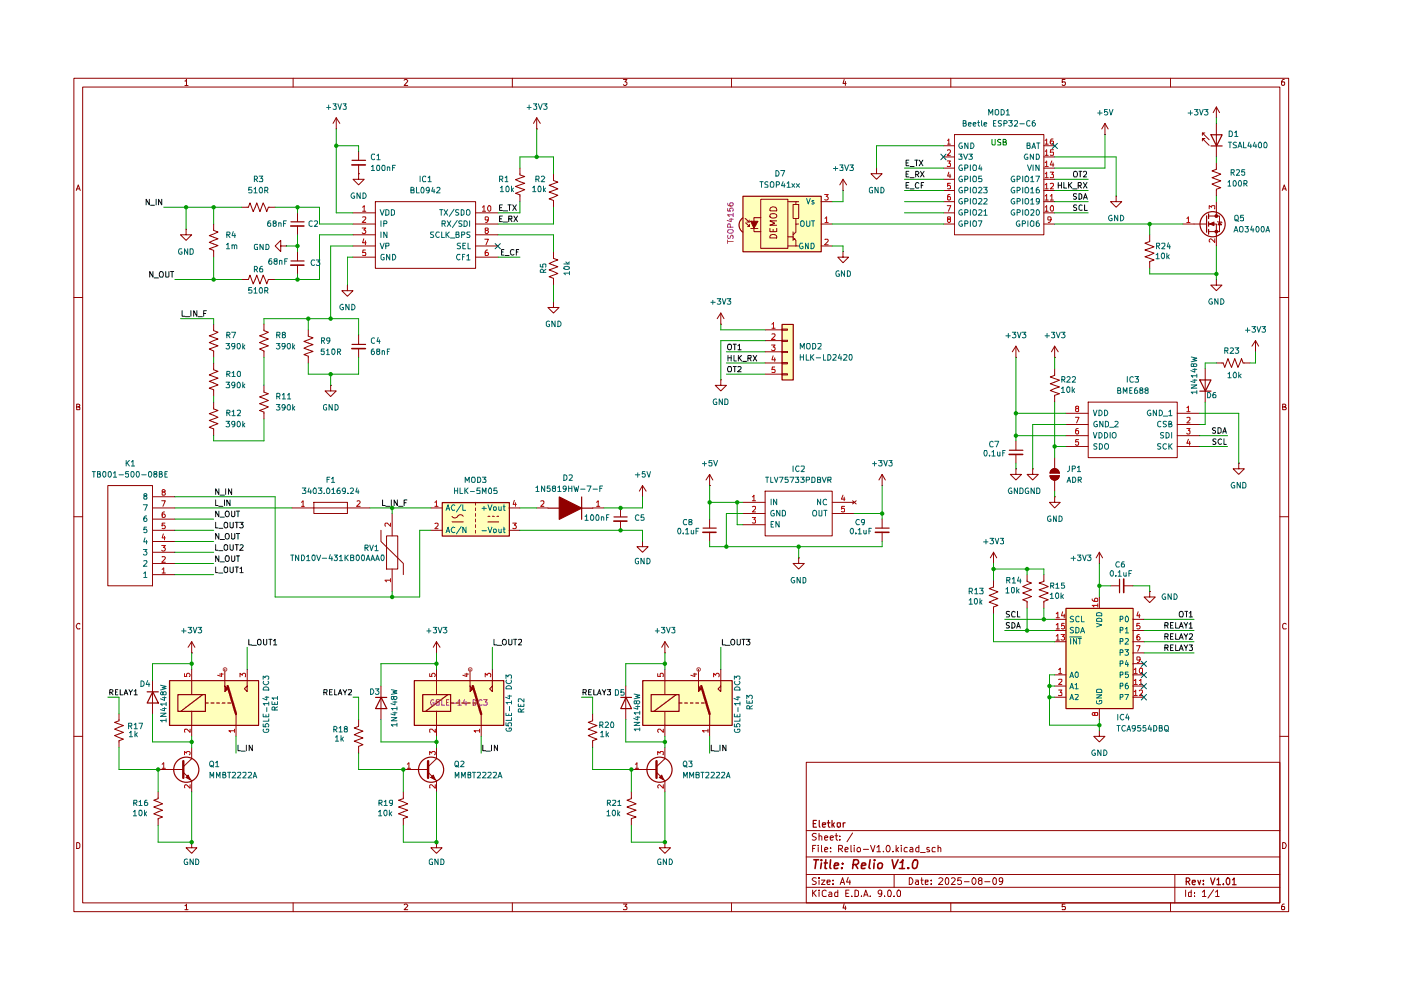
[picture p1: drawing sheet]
<svg xmlns="http://www.w3.org/2000/svg" width="297mm" height="210mm" viewBox="0 0 297 210" stroke-linecap="round" stroke-linejoin="round" font-family="sans-serif">
<g fill="none" stroke="#910000" stroke-width=".21">
<path d="M15.7 16.6h257.5v176.7h-257.5zM17.5 18.5h253.9v172.9h-253.9zM39.2 17.2h.2l.1-.4v1.3M39.2 18.1h.7M62.1 16.6v1.9M85.7 17l.2-.2h.3l.2 .3-.7 1h.7M108.6 16.6v1.9M132.2 16.8h.7l-.4 .6 .4 .1v.4l-.2 .2h-.4l-.1-.2M155.1 16.6v1.9M179 16.8l-.3 .9h.7M179.2 17.3v.8M201.6 16.6v1.9"/>
<path d="M225.8 16.8h-.6v.6h.6l.1 .1-.1 .5-.4 .1-.2-.2M248.2 16.6v1.9M272.3 16.8h-.3a.93 .93 0 0 0-.2 1.2h.5l.1-.5-.1-.1h-.5l-.1 .1M16.2 40.4l.4-1.2 .4 1.2M16.3 40h.5M271.9 40.4l.4-1.2 .4 1.2M272 40h.6M15.7 63.1h1.8M271.4 63.1h1.8M16.3 86.3h.4l.2-.3-.1-.2-.5-.1v1.2h.5l.1-.5-.2-.1M271.9 86.3l.6-.1v-.4l-.6-.1v1.2h.6l.2-.4-.3-.2M15.7 109.6h1.8"/>
<path d="M271.4 109.6h1.8M16.9 132.3l-.1-.1a.66 .66 0 0 0-.6 .4 .66 .66 0 0 0 .2 .7h.5M272.7 132.3l-.4-.1-.4 .3v.6l.2 .2h.6M15.7 156.1h1.8M271.4 156.1h1.8M16.3 178.6h.3l.3 .4v.6l-.3 .3h-.3zM170.9 161.6h100.5v29.8h-100.5zM170.9 176.1h100.5M172.3 179.9h.4M173 179.2h-.7v1.4M173.1 176.8l-.6-.1-.3 .3 .1 .3 .7 .2 .1 .2a.51 .51 0 0 1-.4 .4 .51 .51 0 0 1-.5 0M173.5 179.2v.1"/>
<path d="M173.5 179.7v.9M173.7 177.3l.3-.1 .2 .2v.7M173.7 176.7v1.4M174.2 179.2v1.2l.1 .2M174.8 177.6l.7-.1-.1-.2-.4-.1-.2 .2 .1 .7h.5M176 177.6l.7-.1-.1-.2-.4-.1-.2 .2 .1 .7h.5M176.1 179.7v.2M177 177.2h.6M177.3 176.7v1.2l.3 .2M178.1 178v.1M178.1 177.3v.1M180.4 179.2v1.4h.2"/>
<path d="M180.8 176.6l-1.2 1.9M181.1 179.2v.1M181.1 179.7v.9M184.6 179.2l.5 1.4 .4-1.4M185.9 179.7l.5-.5v1.4M188 179.3l.2-.1a.74 .74 0 0 1 .6 .6 .74 .74 0 0 1-.3 .8h-.4l-.2-.5zM190 179.2v1.4M190.5 179.7l-.5 .6M191.1 179.2v.1M191.1 179.7v.9M192.4 179.7h-.5a.59 .59 0 0 0 0 .9h.5M193 179.7h.4l.1 .2v.7h-.5v-.4l.5-.2"/>
<path d="M194.8 179.2v1.4l-.6-.1a.6 .6 0 0 1 .2-.8h.4M197 179.7h-.5v.4l.6 .2-.1 .3h-.5M198.3 179.7h-.4l-.3 .3 .1 .6h.6M198.9 179.8l.2-.1h.3l.1 .9M198.9 179.2v1.4M271.9 178.6a.65 .65 0 0 1 .8 .7 .65 .65 0 0 1-.8 .6zM39.2 192h.2l.1-.3v1.2M39.2 192.9h.7M62.1 191.4v1.9M85.7 191.9l.2-.2h.3l.2 .2-.7 1h.7M108.6 191.4v1.9M132.2 191.7h.7l-.4 .5 .4 .2v.3l-.1 .2-.6-.1"/>
<path d="M155.1 191.4v1.9M170.9 188.1h100.5M170.9 185.4h100.5M170.9 181.7h100.5M172.3 188.7v1.4M172.5 189.3l.6 .8M173.1 186.2l-.6-.1-.3 .3 .3 .4 .6 .3a.51 .51 0 0 1-.4 .4 .51 .51 0 0 1-.5 0M173.1 188.7l-.8 .8M173.7 188.7v.2M173.7 186.1v.2M173.7 186.6v.9M173.7 189.1v1"/>
<path d="M174.2 186.6h.7l-.7 .9h.7M174.8 180.2l.7-.2-.1-.3h-.4l-.2 .2 .1 .7h.5M175.2 188.9l-.4-.2-.5 .4 .1 .8 .2 .2 .6-.1M175.3 187l.7-.1-.1-.3h-.5l-.1 .2 .1 .7h.5M175.8 189.2l.4-.1 .2 .3v.7h-.6l-.1-.4 .7-.2M176.1 180.5v.1M176.6 187.4v.1M176.6 186.6v.2M177.6 188.7v1.4h-.6v-.9h.6M177.8 180l.7-.1 .1-.2v-.4l-.8-.1v1.4M178.1 187.5l.5-1.4 .5 1.4M178.1 180l.5 .6"/>
<path d="M178.3 187.1h.6M179 191.6l-.3 .9h.7M179.2 180.2l.6-.2-.1-.3h-.4l-.1 .2v.7h.5M179.2 192.1v.8M179.3 189.4h.5M179.8 186l-.3 1h.8M180 188.7h-.7v1.4h.7M180.2 186.6v.9M180.6 190v.1M181.3 188.7h.3l.4 .4v.6l-.2 .4h-.5zM182.6 190v.1M183 180.1h1.1"/>
<path d="M183.1 190.1l.5-1.4 .5 1.4M183.2 189.7h.7M184.5 190v.1M185.9 180.6h.8M186.9 189.3v.2l-.5 .1-.2-.3v-.3l.2-.3 .5 .2v.8l-.2 .4h-.3M187.3 180.5v.1M187.5 190v.1M188.2 189l.3-.3a.78 .78 0 0 1 .6 .6 .78 .78 0 0 1-.3 .8l-.5-.1zM189.3 180.5v.1M189.6 190v.1M189.6 185.4v2.7M190.1 180.1l.4 .5"/>
<path d="M190.3 188.8l.4-.1 .2 .3v.8l-.1 .3h-.5l-.1-.3v-.6zM192.8 186.1a.72 .72 0 0 1 .8 .7 .72 .72 0 0 1-.8 .7zM194.1 186.6h.5l.1 .9M194.7 186.9h-.4l-.2 .3 .2 .3h.4M195.2 180.8h1M195.2 186.6h.5M195.4 186.1v1.2l.3 .2M196.2 187l.6-.1v-.3h-.6v.9h.6M197.4 187.4v.1M197.4 186.6v.2M199.1 186.3v-.1a.47 .47 0 0 1 .8 .3l-.9 1h.9M200.5 186.3l.2-.2a.8 .8 0 0 1 .5 .7 .8 .8 0 0 1-.5 .7l-.2-.1-.1-.5z"/>
<path d="M201.6 191.4v1.9M201.8 186.3l.1-.2h.4l.2 .4-.8 1h.8M203.8 186.1h-.7l-.1 .7 .3-.2 .4 .1 .2 .6a.52 .52 0 0 1-.9 .1M204.5 186.9h1M206.4 186.1a.75 .75 0 0 1 .6 .7 .75 .75 0 0 1-.6 .7 .92 .92 0 0 1 0-1.4zM207.7 186.7l-.3-.3 .3-.3 .4 .1 .1 .4-.5 .1-.3 .2v.4l.3 .2 .5-.1v-.5l-.3-.2M208.8 186.9h1.1M210.7 186.2l.3-.1 .2 .3v.9l-.2 .2a.78 .78 0 0 1-.6-.5 .78 .78 0 0 1 .3-.8zM212.6 186.7l-.1 .2h-.6v-.7l.4-.1 .3 .3-.2 1-.5 .1M225.8 191.7h-.6v.6l.6-.1 .1 .2-.1 .5-.6-.1M248.2 191.4v1.9M249.1 185.4v6"/>
<path d="M251.4 188.7v1.4M252.6 188.7v1.4h-.5l-.1-.8 .2-.2 .4 .1M253.2 190v.1M253.2 189.2v.2M254.9 189.1l.5-.4v1.4M254.9 190.1h.8M257.3 188.6l-1.2 1.8M257.7 189.1l.4-.4v1.4M257.7 190.1h.8M272.3 191.7h-.3a.93 .93 0 0 0-.2 1.2h.5l.1-.5-.1-.2h-.5l-.1 .2"/>
<circle cx="182.1" cy="180.2" r=".43"/>
</g>
<g fill="none" stroke="#910000" stroke-width=".25">
<path d="M172.4 174.6h.5M173.1 173.9h-.7v1.5h.7M173.7 173.9v1.2l.2 .3M174.4 174.9l.6-.1v-.3h-.5l-.1 .1 .1 .7h.5M175.4 174.5h.6M175.6 173.9v1.2l.4 .3M176.4 173.9v1.5M176.6 174.8l.3 .6M176.9 174.5l-.5 .5M177.5 174.5h.7l-.1 .8-.3 .1-.3-.2zM178.8 174.5v.9M179.2 174.5h-.3l-.1 .2"/>
<path d="M251.5 186.9h.5l.3-.3v-.2l-.3-.3h-.5v1.5M251.8 186.9l.5 .7M252.8 187.1l.6-.1v-.4h-.5l-.1 .2 .1 .7h.5M254 186.6l.3 1 .3-1M255.1 187.4v.2M255.1 186.6v.2M256.7 186.1l.4 1.5 .5-1.5M258 186.6l.4-.5v1.5M258 187.6h.8M259.4 187.4v.2M260.1 186.2l.4-.1 .2 .3v.8l-.2 .4a.84 .84 0 0 1-.4-1.4zM261.3 186.6l.4-.5v1.5"/>
<path d="M261.3 187.6h.8"/>
</g>
<g fill="none" stroke="#910000" stroke-width=".34">
<path d="M172.6 182.3h1M173.1 182.3l-.3 1.8M174.2 182.3v.2M174.2 183l-.2 1.1M174.8 183h.6M175.1 182.3l-.2 1.8h.4M176.1 182.3l-.2 1.6 .3 .2M176.9 183.6l.9-.2-.1-.4h-.7l-.1 .9 .1 .2h.6M178.5 184v.1M178.6 183v.2M180.9 183.3h.7l.4-.3a.52 .52 0 0 0-.3-.7h-.7l-.2 1.8M181.4 183.3l.5 .8"/>
<path d="M182.6 183.6l1-.2-.1-.4h-.7l-.2 .9 .2 .2h.6M184.5 182.3l-.3 1.6 .3 .2M185.3 183v1.1M185.4 182.3v.2M186.1 183.3l.4-.3h.4l.2 .3-.1 .5a.56 .56 0 0 1-.9 .2zM189.1 182.3l.5 1.8 .8-1.8M190.7 184.1h1.1M190.8 182.9l.3-.1 .3-.5-.1 1.8M192.6 184l.1 .1h-.3l.2-.1-.1 .1M193.7 182.5l.5-.2a1.19 1.19 0 0 1-.2 1.8l-.5-.1a1.61 1.61 0 0 1 .2-1.5z"/>
</g>
<g fill="#ffb">
<path d="M226 128.9h14.2v21.3h-14.2z"/>
<path d="M165.8 68.7h2.3v11.8h-2.3z"/>
<path d="M136.2 144.3h19v9.5h-19z"/>
<path d="M157.1 46.4l.3-.2 1.1 1.5-1.1 1.5a1.85 1.85 0 0 1-.3-2.8z"/>
<path d="M157.5 41.6h16.6v11.7h-16.6z"/>
<path d="M93.7 106.5h14.2v7.1h-14.2z"/>
<path d="M87.8 144.3h19v9.5h-19z"/>
<path d="M35.9 144.3h18.9v9.5h-18.9z"/>
</g>
<path d="M256.8 28.6h2.3l-1.2 2.3zM256.8 30.9h2.3M255.8 45.8v3.4M256.2 45.3v1.1M256.2 47v1M256.2 48.6v1.1M226 129h14.2v21.2h-14.2zM237.4 122.8v2.9" fill="none" stroke="#910000" stroke-width=".25"/>
<g fill="none" stroke="#910000" stroke-width=".21">
<path d="M254.9 29.9v-.5h.5h-.5l1.5 1.4M254.9 28.2v.5M255.4 28.2h-.5l1.5 1.4M257.9 34.5v1.4l-.9 .3 1.8 .7-1.8 .8 1.8 .7-1.8 .6 1.8 .8-.9 .3v1.5M257.9 25h.1M257.9 22.7v2.3M257.9 26.2v7.1M257.9 22.7l.7 1.2M257.9 22.7l-.7 1.2M243.8 49.8v1.4l-1.1 .4 2 .7-2 .7 2 .7-2 .7 2 .7-.9 .4v1.4M253.2 47.5h2.6M256.2 45.8h2.4v3.3h-2.4"/>
<path d="M217.8 121.8v1.5l.9 .3-1.9 .8 1.9 .7-1.9 .6 1.9 .8-1.9 .7 1 .3v1.4M221.3 121.8v1.5l-1 .3 1.9 .8-1.9 .7 1.9 .6-1.9 .8 1.9 .7-.9 .3v1.4M223.6 131.3h2.4M223.6 133.7h2.4M223.6 136.1h2.4M233.1 126.6v2.3M235.5 124.2h1.8M238.3 124.2h1.9M240.2 131.3h2.4M240.2 133.7h2.4M240.2 136.1h2.4M240.2 138.4h2.4"/>
<path d="M243.8 125.4v1.2h-1.2l1.2 1.2 1.1-1.2h-1.1M243.8 125.4h.1M223.6 143.1h2.4M223.6 145.5h2.4M223.6 147.8h2.4M233.1 154.9v1.2h1.2l-1.2 1.2-1.2-1.2h1.2M233.1 154.9h.1M233.1 150.2v2.4M240.2 143.1h2.4M240.2 145.5h2.4M240.2 147.8h2.4M240.2 140.7h2.4"/>
</g>
<g fill="none" stroke="#b90000" stroke-width=".21">
<path d="M223.9 130.1l.4-.3v1.2M223.9 132.5l.4-.3v1.1M223.9 134.9l.4-.4v1.2M223.9 131h.7M223.9 133.3h.7M223.9 135.7h.7M225 134.5h.7l-.4 .5h.3v.6h-.6M225.3 129.7l-.3 .9h.8M225.6 132.2h-.5l-.1 .6 .2-.2 .4 .1v.6h-.6M225.6 130.2v.8M231.6 127v.3l.3 .2h.8v-.5l-.1-.2h-.4l-.1 .2v.4l.1 .1M232.7 128.4h-1.1l.3 .1v.2"/>
<path d="M232.7 128v.7M241 136.9h.7l-.5 1.2M241.3 129.7l-.3 .9h.7M241.6 134.5l-.6 .3v.8h.6l.1-.4-.2-.2h-.3l-.2 .2M241.6 130.2v.8M241.6 132.2h-.6v.6l.5-.2 .2 .2-.1 .5h-.6M241.7 139.8l-.1 .2h-.5l-.1-.6 .6-.1 .1 .1-.1 .9-.5 .2M224.5 142l.3-.4v1.2M224.5 144.1h.6v.3l-.6 .7h.6M224.5 146.3h.6l-.3 .5 .3 .1v.5h-.6M224.5 142.8h.6M232.1 151.3l.2-.3h.3l.1 .1v.5h-.5l-.1-.5a.31 .31 0 0 0-.5 .1 .31 .31 0 0 0 .1 .4l.2 .1 .2-.2"/>
<path d="M240.5 142l.3-.4v1.2M240.5 144.3l.3-.3v1.1M240.5 146.6l.3-.3v1.2M240.5 142.8h.6M240.5 145.1h.6M240.5 147.5h.6M241.6 144.3l.3-.3v1.1M241.6 146.5l.1-.2h.4l.1 .2v.3l-.6 .7h.6M241.6 145.1h.6M241.7 141.6h.4l.1 .2v.8l-.2 .2a.71 .71 0 0 1-.3-1.2z"/>
</g>
<g fill="none" stroke="#006665" stroke-width=".21">
<path d="M226.8 135h2.5M227 135.4v1.2M227.6 130.7l-.4-.1-.3 .3 .1 .2 .6 .3v.3l-.7 .1M227.6 133.1l-.4-.1-.3 .3 .3 .3 .4 .2v.3h-.7M228.1 133h.3l.4 .3v.6l-.4 .3h-.3zM228.3 135.4v1.2l-.7-1.2v1.2M228.6 135.4h.7M228.8 130.8l-.4-.2-.3 .4v.6l.2 .2 .5-.1M228.9 135.4v1.2M229.1 134.2l.4-1.2 .5 1.2M229.3 130.6v1.2h.6M229.3 133.9h.5"/>
<path d="M232.5 132.2l1.1 .3-1.1 .4M232.6 131.1h.8l.2 .2v.4h-1.1zM232.6 130h.8l.2 .1v.5h-1.1zM237.5 131.3h.4l.2-.2v-.3l-.2-.2h-.4v1.2M237.5 133.6h.5l.1-.5-.6-.1v1.2M237.5 136h.5l.1-.5-.6-.1v1.2M237.5 138.3h.5l.1-.5h-.6v1.1M238.5 137.8h.8l-.5 .4 .5 .2-.1 .5h-.7M238.6 133.3l.3-.3v1.2M238.6 135.5l.4-.1 .3 .3-.8 .9h.8M238.6 134.2h.7M238.8 130.6a.71 .71 0 0 1 .3 1.2h-.3l-.2-.1v-.8z"/>
<path d="M226.8 143.7l.4-1.2 .4 1.2M226.8 146l.4-1.1 .4 1.1M226.8 148.3l.4-1.1 .4 1.1M226.9 143.3h.6M226.9 145.7h.6M226.9 148h.6M227.9 145.2l.4-.3v1.1M227.9 147.3h.7v.4l-.7 .6h.7M227.9 146h.7M228.1 142.5h.3l.2 .2v.7l-.3 .3a.71 .71 0 0 1-.2-1.2zM232.5 148.6l.1 .6 .5 .1 .5-.3-.1-.5h-.4v.3M232.5 147.3h1.1l-1.1 .7h1.1"/>
<path d="M232.5 146.3l.2-.2h.6l.3 .2v.5h-1.1zM237.5 140.7l.6-.1-.1-.5h-.5v1.2M237.5 143.1l.6-.1-.1-.5h-.5v1.2M237.5 145.5l.6-.1-.1-.5h-.5v1.1M237.5 147.8h.4l.2-.1-.1-.5h-.5v1.1M238.5 147.2h.8l-.5 1.1M238.8 140l-.2 .9h.7M239.1 144.9h-.3l-.2 .2v.8l.4 .1 .3-.2v-.3l-.3-.2-.4 .1v.1M239.1 140.5v.8M239.2 142.5h-.6v.5h.6l.1 .4-.3 .3-.4-.2"/>
</g>
<g fill="none" stroke="#0f0f0f" stroke-width=".21">
<path d="M224.4 38.7v1.2M224.4 39.3h.6M225 38.7v1.2M225.6 38.7v1.2h.5M226.6 38.7v1.2M226.7 39.2l.5 .7M227.2 38.7l-.6 .7M227.8 36.4h.5a.87 .87 0 0 1 0 1.1h-.5a.87 .87 0 0 1 0-1.1zM228.6 39.4l.6-.1v-.5l-.6-.1v1.2M228.8 36.3h.6M228.9 39.4l.4 .5M229 36.3v1.2"/>
<path d="M229.7 36.5l.2-.2h.3l.2 .2v.3l-.7 .7h.7M229.7 38.7l.8 1.2M230.5 38.7l-.8 1.2M227.4 40h.9M214 129.7l-.5-.1-.1 .2v.3l.6 .4-.1 .3h-.5M214 132.1h-.6v.3l.6 .4-.2 .4-.4-.1M214.5 132a.6 .6 0 0 1 .7 .6 .6 .6 0 0 1-.7 .6zM215.2 129.8l-.2-.2a.67 .67 0 0 0-.5 .5 .67 .67 0 0 0 .2 .7l.5-.1M215.6 133.2l.3-1.2 .4 1.2M215.6 132.8h.6M215.7 129.6v1.2h.5M247 137.3h.6v-.5l-.6-.1v1.2"/>
<path d="M247 135h.6v-.5l-.6-.1v1.2M247 132.6h.6v-.5l-.6-.1v1.2M247.3 137.3l.3 .6M247.3 135l.3 .6M247.3 132.6l.3 .6M248.2 137.3h.4M248.2 135h.4M248.2 132.6h.4M248.8 136.7h-.6v1.2h.6M248.8 134.4h-.6v1.2h.6M248.8 132h-.6v1.2h.6M249.3 136.7v1.2h.6"/>
<path d="M249.3 134.4v1.2h.6M249.3 132v1.2h.6M250 137.9l.4-1.2 .5 1.2M250 135.6l.4-1.2 .5 1.2M250 133.2l.4-1.2 .5 1.2M250.1 129.8l.3-.2 .3 .1a.87 .87 0 0 1 0 1.1h-.5l-.2-.3zM250.2 132.8h.5M250.2 137.6h.5M250.2 135.2h.5M251 136.7l.5 .6 .3-.6M251 134.4l.5 .6 .3-.6M251 132l.5 .6 .3-.6"/>
<path d="M251.2 129.6h.6M251.5 132.6v.6M251.5 135v.6M251.5 137.3v.6M251.5 129.6v1.2M252.1 130h.2l.2-.4v1.2M252.1 136.7h.7l-.3 .5 .3 .1v.5h-.7M252.1 134.5h.7v.4l-.7 .7h.7M252.1 132.3l.4-.3v1.2M252.1 130.8h.7M252.1 133.2h.7"/>
</g>
<path d="M238.3 122.8v2.8" fill="none" stroke="#910000" stroke-width=".34"/>
<path d="M256.5 47.5l.9-.4v.7z" fill="#910000"/>
<path d="M256.5 47.5l.9-.4v.7zM257.9 45.1v.7" fill="none" stroke="#910000" stroke-width=".21"/>
<circle cx="257.1" cy="47.5" r="2.67" fill="none" stroke="#910000" stroke-width=".25"/>
<path d="M257.7 45.6h.4v.4h-.4z" fill="#910000"/>
<path d="M257.7 45.6h.4v.4h-.4z" fill="none" stroke="#910000" stroke-width=".21"/>
<path d="M257.7 48.9h.4v.4h-.4z" fill="#910000"/>
<g fill="none" stroke="#910000" stroke-width=".21">
<path d="M200.1 30.9h2.3M200.1 33.3h2.3M200.1 35.6h2.3M200.1 38h2.3M202.4 28.5h18.9v21.3h-18.9zM221.3 30.9h2.3M221.3 33.3h2.3M221.3 35.6h2.3M221.3 38h2.3M234.3 28.5h.1M234.3 26.2l-.7 1.1M234.3 26.2l.6 1.1"/>
<path d="M234.3 26.2v2.3M200.1 47.5h2.3M200.1 40.4h2.3M200.1 42.8h2.3M200.1 45.1h2.3M221.3 47.5h2.3M221.3 40.4h2.3M221.3 42.8h2.3M221.3 45.1h2.3M236.6 41.6v1.2h1.2l-1.2 1.1-1.1-1.1h1.1M236.6 41.6h.1M250.8 47.5h2.4"/>
<path d="M256.2 47.5h1.7v4.7M257.7 48.9h.4v.4h-.4zM257.9 59.3v1.2h1.2l-1.2 1.1-1.2-1.1h1.2M257.9 59.3h.1M257.9 42.8v2.3M258.1 47l.9 .1 .1 .1M258.6 47.1l.4 .6h-.8zM162.2 77h3.6M162.2 69.9h3.6M162.2 72.2h3.6M162.2 74.6h3.6M162.2 79.3h3.6"/>
<path d="M165.8 69.8h1.2v.2h-1.2zM165.8 72.1h1.2v.3h-1.2zM165.8 74.5h1.2v.3h-1.2zM165.8 76.9h1.2v.2h-1.2zM165.8 79.2h1.2v.3h-1.2zM215.4 75.8h.1M215.4 73.4l-.8 1.2M215.4 73.4l.7 1.2M215.4 73.4v2.4M223.6 75.8h.1M223.6 78.1v1.5l-.9 .3 1.9 .7-1.9 .8 1.9 .6-1.9 .8 1.9 .7-1 .3v1.5M223.6 73.4l-.7 1.2"/>
<path d="M223.6 73.4l.8 1.2M223.6 73.4v2.4M255.5 78.1v7.2M257.9 77h1.4l.4 .9 .6-1.9 .8 1.9 .7-1.9 .7 1.9 .7-1.9 .4 1h1.4M266.2 74.6h.1M266.2 72.2l-.8 1.2M266.2 72.2l.7 1.2M266.2 72.2v2.4M152.8 80.5v1.2h1.2l-1.2 1.2-1.2-1.2h1.2M152.8 80.5h.1M226 87.6h4.7M226 90h4.7"/>
<path d="M226 92.4h4.7M226 94.7h4.7M230.7 85.3h18.9v11.7h-18.9zM249.6 87.6h4.7M249.6 90h4.7M249.6 92.4h4.7M249.6 94.7h4.7M262.6 98.2v1.2h1.2l-1.2 1.2-1.1-1.2h1.1M262.6 98.2h.1M136.2 114.8v1.1h1.2l-1.2 1.2-1.2-1.2h1.2M136.2 114.8h.1M136.2 105.3h.1"/>
<path d="M136.2 103l-.6 1.1M136.2 103l.8 1.1M136.2 103v2.3M150.5 103h.1M150.5 100.6v2.4M150.5 110.1v1.8M150.5 112.9v1.9M150.5 100.6l-.8 1.2M150.5 100.6l.6 1.2M157.5 106.5h4.7M157.5 108.9h4.7M157.5 111.3h4.7"/>
<path d="M162.2 104.1h14.2v9.5h-14.2zM169.3 118.3v1.2h1.2l-1.2 1.1-1.2-1.1h1.2M169.3 118.3h.1M176.4 106.5h4.7M176.4 108.9h4.7M180.8 106.2l.7 .6M181.5 106.2l-.7 .6M136.2 163.2h3M139.2 163.7l1.8 1.8M141 160.9l-1.8 1.7"/>
</g>
<g fill="none" stroke="#b90000" stroke-width=".21">
<path d="M200.8 34.1h.7l-.3 .5 .3 .1v.5h-.7M200.9 29.8l.3-.3v1.1M200.9 31.9l.1-.2h.3l.2 .2v.4l-.7 .6h.7M200.9 30.6h.6M201.2 36.5l-.3 .8h.7M201.4 36.9v.8M201.5 38.9h-.6v.6l.1-.2h.3l.2 .2v.5h-.6M221.6 29.8l.3-.3v1.1M221.6 32.1l.3-.4v1.2M221.6 34.5l.3-.4v1.2M221.6 36.8l.3-.3v1.2M221.6 39.2l.3-.3v1.1"/>
<path d="M221.6 30.6h.6M221.6 32.9h.6M221.6 35.3h.6M221.6 37.7h.6M222.7 36.5h.7l-.4 .5 .4 .1v.5h-.7M222.7 38.9h.7v.5l-.7 .6h.7M223 34.1l-.3 .9h.7M223.3 29.5h-.5a.83 .83 0 0 0 0 1.1l.6-.1v-.5l-.5-.1-.2 .2M223.3 34.5v.8M223.4 31.7h-.6l-.1 .6h.6l.1 .6h-.7M200.8 43.6h.8l-.5 1.2M201.1 46.5l-.2-.4 .5-.1 .1 .3-.6 .3v.4l.2 .2 .4-.2v-.4l-.2-.1"/>
<path d="M201.4 41.2l-.4 .1-.1 .2v.8h.6v-.5l-.2-.1h-.2l-.2 .2M221.6 41.6l.3-.4v1.2M221.6 43.9l.3-.3v1.2M221.6 40h.6M221.6 42.4h.6M221.6 44.8h.6M222.7 41.6l.3-.4v1.2M222.7 42.4h.7M222.8 43.7l.3-.1 .3 .3v.6l-.4 .3a.7 .7 0 0 1-.2-1.1zM222.8 46.5l-.1 .2h-.5v-.6l.5-.1 .1 .1-.1 .9-.5 .2M251.6 46.3l.4-.3v1.2M251.6 47.2h.7"/>
<path d="M256.4 44.3v-.7l.5 .3 .1-.3h.5v.7M257.6 50.6v.8l-.9-.8-.3 .3 .1 .4M163.6 73.2h.7l-.4 .4 .4 .2v.5h-.6l-.1-.1M163.7 68.7l.3-.3v1.2M163.7 70.9l.6-.1v.3l-.7 .9h.7M163.7 69.6h.6M163.9 75.4l-.2 .9h.7M164.3 77.8h-.6v.6l.6-.1v.7l-.6-.1M164.3 75.9v.7M228 88.5h.8l-.5 1.2M228.3 86.6l-.3-.2 .3-.3 .4 .1v.3a.51 .51 0 0 0-.6 .7h.6v-.5l-.2-.1M228.6 90.8l-.4 .1a.82 .82 0 0 0 .1 1.1l.4-.1v-.5l-.4-.1-.3 .2"/>
<path d="M228.7 93.2h-.6l-.1 .5h.7v.5l-.2 .2h-.3l-.2-.2M251.6 86.4l.4-.3v1.2M251.6 88.6h.7v.4l-.7 .7h.7M251.6 90.8h.7l-.3 .5 .3 .1v.5l-.2 .1h-.3l-.2-.1M251.6 87.3h.7M252 93.1l-.4 .9h.8M252.2 93.6v.8M159.5 105.3h.2l.2-.3v1.2M159.5 107.4h.7v.5l-.7 .6h.7M159.5 109.7h.7l-.3 .5 .3 .1v.5h-.7M159.5 106.2h.7M178.7 105l-.3 .8h.8"/>
<path d="M179 105.4v.8M179.1 107.4h-.6l-.1 .5 .2-.1h.3l.2 .1v.6h-.7"/>
</g>
<g fill="none" stroke="#0f0f0f" stroke-width=".21">
<path d="M228.3 41.1h-.7v.4l.7 .4-.3 .3h-.4M228.3 43.5l-.5-.1-.2 .3 .2 .3 .5 .2v.3h-.7M228.8 41.1l.6 .2v.7l-.4 .2h-.2zM229.4 43.5l-.3-.1-.3 .3v.7l.3 .2 .3-.1M229.7 42.2l.4-1.1 .4 1.1M229.9 41.9h.5M230 43.4v1.2h.5M154.3 75.4v1.1M154.3 75.9h.7M154.4 73h.5a.77 .77 0 0 1-.1 1.2l-.4-.1a.87 .87 0 0 1 0-1.1zM154.4 77.7h.5l.2 .4-.2 .7h-.5l-.1-.3zM155 75.4v1.1"/>
<path d="M155.4 73h.7M155.4 77.7h.7M155.6 75.4v1.1h.5M155.8 73v1.2M155.8 77.7v1.1M156.5 73.3l.3-.3v1.2M156.5 77.8l.5-.1 .1 .4-.7 .7h.7M156.5 74.2h.6M156.5 75.4v1.1M156.7 75.9l.5 .6M157.2 75.4l-.7 .6M157.5 76.6h.8"/>
<path d="M158.6 75.9h.7v-.5h-.7v1.1M158.9 75.9l.4 .6M159.7 75.4l.7 1.1M160.4 75.4l-.7 1.1M257.7 90.8l-.4-.1-.3 .2 .3 .4 .4 .1v.4h-.7M257.8 93.1l-.4-.1-.3 .3 .1 .3 .5 .1v.4h-.6M258.2 90.7h.4l.3 .2v.7l-.3 .3h-.4zM259 93.1h-.5l-.3 .5 .3 .5 .2 .1 .3-.1M259.2 91.9l.5-1.2 .3 1.2M259.3 91.5h.6M259.5 93v1.2h.5M153.2 135.6v1.1h.6"/>
<path d="M153.8 136.8h1M155 135.7l.3-.1a.6 .6 0 0 1 .5 .5 .6 .6 0 0 1-.5 .6l-.4-.4zM156.3 135.6v1.1h.2h.4l.1-.2v-.9M157.3 135.6h.7M157.6 135.6v1.1M158.2 135.6h.8l-.4 .4 .3 .1v.6h-.7M150.8 158v1.2h.6M151.5 159.3h.9M152.7 158v1.2M153.9 158v1.2l-.7-1.2v1.2"/>
</g>
<path d="M210.3 29.5v1.1l.2 .1 .5-.1v-1.1M212.2 29.6l-.4-.1-.3 .3 .1 .3 .6 .2v.3l-.7 .1M212.7 30.1h.6l.1-.3-.3-.3h-.4v1.2h.6l.1-.5-.3-.1" fill="none" stroke="#006000" stroke-width=".21"/>
<g fill="none" stroke="#006665" stroke-width=".21">
<path d="M203.3 32.7h.7l-.4 .4 .4 .1v.5h-.7M204 30.3h-.5a.67 .67 0 0 0-.2 .7 .67 .67 0 0 0 .5 .5l.2-.2v-.3h-.2M204 35.1l-.1-.1a.66 .66 0 0 0-.6 .4 .66 .66 0 0 0 .2 .8l.5-.1v-.5h-.2M204 37.4l-.1-.1a.66 .66 0 0 0-.6 .5 .66 .66 0 0 0 .2 .7l.5-.1v-.4h-.2M204 39.8l-.1-.1a.66 .66 0 0 0-.6 .5 .66 .66 0 0 0 .2 .7l.5-.1v-.4h-.2M204.3 32.7l.4 1.1 .4-1.1M204.6 35.6h.5v-.5l-.5-.1v1.2M204.6 38l.5-.1v-.5l-.5-.1v1.2M205.2 30.3v1.2l-.6-1.2v1.2M205.4 32.7h.8l-.5 .4 .4 .1 .1 .4-.2 .2-.6-.1M205.7 35v1.2M205.7 37.3v1.2"/>
<path d="M205.7 39.7v1.2M205.8 30.3h.4a.66 .66 0 0 1 .3 .8 .66 .66 0 0 1-.7 .4zM206.5 35l.5 .1v.9l-.2 .2h-.4a.86 .86 0 0 1 .1-1.2zM206.5 37.3l.5 .2v.9l-.2 .1h-.4a.86 .86 0 0 1 .1-1.2zM206.5 39.7l.5 .2v.8l-.2 .2h-.4a.86 .86 0 0 1 .1-1.2zM207.5 39.9l.4-.2 .3 .3-.8 .9h.8M207.8 35l-.3 .8h.7M208 35.4v.8M208.1 37.3h-.6v.6l.5-.1 .2 .2v.4l-.2 .1-.5-.1M208.5 39.7h.8l-.4 .5h.3v.7l-.7-.1M215.1 37.4l-.1-.1a.66 .66 0 0 0-.6 .5 .66 .66 0 0 0 .2 .7l.5-.1v-.4h-.2M215.1 39.8l-.1-.1a.66 .66 0 0 0-.6 .5 .66 .66 0 0 0 .2 .7l.5-.1v-.4h-.2"/>
<path d="M215.6 38h.5l.2-.2-.2-.5h-.5v1.2M216.8 37.3v1.2M216.8 39.7v1.2M217.3 37.5l.5-.2a.86 .86 0 0 1 .1 1.2h-.4l-.2-.1zM217.3 39.9l.5-.2a.86 .86 0 0 1 .1 1.2h-.4l-.2-.2zM217.8 30.8h.5l.1-.4-.6-.1v1.2l.6-.1v-.3l-.2-.3M217.8 32.7h-.4l-.2 .5 .2 .6 .5-.1v-.3h-.2M217.8 35l.5 1.2 .4-1.2M218.5 37.7h.2l.2-.4v1.2M218.5 38.5h.7M218.8 31.5l.4-1.2 .3 1.2M218.9 31.2h.6"/>
<path d="M219 35v1.2M219.1 32.7v1.1l-.7-1.1v1.1M219.6 37.3h.8l-.5 1.2M219.7 32.7h.4l.2 .2 .1 .5-.3 .4h-.4zM219.8 30.3h.7M220.1 30.3v1.2M220.2 39.7l-.3 .1-.2 .2v.8l.5 .1 .2-.2v-.3l-.2-.2h-.4l-.1 .2M220.3 35v1.2l-.7-1.2v1.2M204 42.2a.54 .54 0 0 0-.7 .5 .54 .54 0 0 0 .7 .5v-.4h-.2M204 44.5a.54 .54 0 0 0-.7 .6 .54 .54 0 0 0 .7 .5v-.5h-.2M204 46.9a.54 .54 0 0 0-.7 .6 .54 .54 0 0 0 .7 .4v-.4h-.2M204.6 40.4l.5-.1v-.5l-.5-.1v1.2"/>
<path d="M204.6 42.7h.5v-.5l-.5-.1v1.2M204.6 45h.5v-.5l-.5-.1v1.2M204.6 47.4h.5v-.5l-.5-.1v1.2M205.7 42.1v1.2M205.7 44.4v1.2M205.7 46.8v1.2M206.5 42.1l.5 .1v.9l-.5 .2a.78 .78 0 0 1 0-1.2zM206.5 44.4l.5 .2v.9l-.5 .1a.78 .78 0 0 1 0-1.2zM206.5 46.8l.5 .2v.8l-.5 .2a.78 .78 0 0 1 0-1.2zM207.4 46.8h.8l-.5 1.2M207.5 42.2l.4-.1 .3 .3-.8 .9h.8M207.5 44.5l.4-.1 .3 .4-.8 .8h.8"/>
<path d="M208.6 42.2l.4-.1 .3 .3-.8 .9h.8M208.6 44.8l.4-.4v1.2M208.6 45.6h.7M215.1 42.2a.54 .54 0 0 0-.7 .5 .54 .54 0 0 0 .7 .5v-.4h-.2M215.1 44.5a.54 .54 0 0 0-.7 .6 .54 .54 0 0 0 .7 .5v-.5h-.2M215.6 40.4h.5l.2-.3-.2-.4h-.5v1.2M215.6 42.7h.6l.1-.2-.1-.3-.6-.1v1.2M215.6 45h.6l.1-.1-.1-.4-.6-.1v1.2M216.2 46.9a.54 .54 0 0 0-.7 .6 .54 .54 0 0 0 .7 .4v-.4h-.2M216.7 47.4h.6v-.5l-.6-.1v1.2M216.8 42.1v1.2M216.8 44.4v1.2"/>
<path d="M217.3 42.2l.5-.1a.65 .65 0 0 1 .3 .7 .65 .65 0 0 1-.5 .5l-.3-.2zM217.3 44.6l.5-.2a.65 .65 0 0 1 .3 .7 .65 .65 0 0 1-.5 .5l-.3-.1zM217.9 46.8v1.2M218.5 40h.2l.2-.3v1.2M218.5 42.4l.4-.3v1.2M218.5 44.5h.7v.5l-.7 .6h.7M218.5 40.9h.7M218.5 43.3h.7M218.7 46.8l.5 .2v.8l-.5 .2a.78 .78 0 0 1 0-1.2zM219.8 44.5l.2-.1a.64 .64 0 0 1 .4 .7 .64 .64 0 0 1-.4 .5l-.3-.2zM220.2 46.8l-.5 .3v.8h.6l.1-.4-.3-.3h-.2l-.2 .3M220.4 42.6l-.3 .2-.4-.1v-.5l.4-.1a.73 .73 0 0 1-.1 1.2h-.2"/>
<path d="M231.8 87l.4 1.1 .4-1.1M231.8 91.7l.4 1.2 .4-1.2M232.6 89.4l-.3-.1a.61 .61 0 0 0-.4 .6 .61 .61 0 0 0 .5 .6l.3-.1v-.4h-.3M232.6 94.1h-.6v.5l.5 .1 .1 .3-.3 .2h-.4M233 87a.6 .6 0 0 1 .7 .5 .6 .6 0 0 1-.7 .6zM233 91.7a.6 .6 0 0 1 .7 .6 .6 .6 0 0 1-.7 .6zM233.1 94.1l.6 .1 .1 .4-.1 .5-.4 .1h-.2zM233.8 89.3v1.2l-.6-1.2v1.2M234.2 87a.6 .6 0 0 1 .7 .5 .6 .6 0 0 1-.7 .6zM234.2 91.7a.6 .6 0 0 1 .7 .6 .6 .6 0 0 1-.7 .6zM234.3 94.2l.2-.1 .4 .1 .1 .6-.1 .4h-.4l-.2-.1zM234.4 89.3h.3l.3 .3v.7l-.3 .2h-.3z"/>
<path d="M235.3 90.6h.8M235.4 91.7v1.2M235.9 91.9l.2-.2a.6 .6 0 0 1 .6 .6 .6 .6 0 0 1-.6 .6l-.3-.4zM236.4 89.4l.4-.1 .3 .4-.8 .8h.8M243.9 87a.54 .54 0 0 0-.7 .6 .54 .54 0 0 0 .8 .5v-.5h-.2M245.2 87v1.1l-.7-1.1v1.1M245.8 87a.6 .6 0 0 1 .7 .5 .6 .6 0 0 1-.7 .6zM246.1 89.4a.45 .45 0 0 0-.7 .2v.7a.45 .45 0 0 0 .7 .1M246.1 94.1h-.7v.4l.7 .4-.2 .3h-.5M246.6 88.2h1M246.7 91.8h-.6v.4l.5 .2 .1 .2-.2 .3-.5-.1M247.2 91.7l.6 .2 .1 .3-.1 .5-.3 .2h-.3z"/>
<path d="M247.3 89.4h-.7v.3l.7 .5-.2 .3-.5-.1M247.3 94.1h-.2a.6 .6 0 0 0-.6 .6 .6 .6 0 0 0 .6 .5l.2-.1M247.8 87.3l.4-.3v1.1M247.8 89.9l.5-.1v-.4l-.5-.1v1.2h.4l.3-.4-.3-.2M247.8 88.1h.7M247.8 94.1v1.1M248 94.6l.5 .6M248.4 91.7v1.2M248.5 94.1l-.7 .6M163.5 105.8v1.2M163.5 111.2h.3M164 110.6h-.5v1.2h.5"/>
<path d="M164.1 108.3l-.1-.1a.66 .66 0 0 0-.6 .5 .66 .66 0 0 0 .3 .7l.5-.1v-.4h-.3M164.7 105.8v1.2l-.7-1.2v1.2M165.2 110.6v1.2l-.7-1.2v1.2M165.4 108.2v1.2l-.7-1.2v1.2M165.9 108.2h.3l.3 .3v.6l-.1 .3h-.5zM172.4 108.4l.2-.2 .4 .1a.87 .87 0 0 1 0 1.1h-.5l-.2-.3zM173.7 108.2v1.2l.5-.1v-1.1M174 105.8v1.2l-.7-1.2v1.2M174.7 108.2h.6M175 108.2v1.2M175.3 106l-.3-.2a.67 .67 0 0 0-.5 .5 .67 .67 0 0 0 .3 .7l.5-.1"/>
</g>
<g fill="none" stroke="#910000" stroke-width=".25">
<path d="M165.8 68.8h2.4v11.8h-2.4zM254.4 80.6h2.4l-1.2 2.3zM254.4 82.9h2.4M149.1 112h2.7"/>
<circle cx="139.8" cy="163.2" r="2.67"/>
</g>
<path d="M149 112.9h2.8" fill="none" stroke="#910000" stroke-width=".34"/>
<path d="M139.2 161.4v3.5" fill="none" stroke="#910000" stroke-width=".51"/>
<path d="M139.8 164.8l.5-.5 .4 1.1z" fill="#910000"/>
<path d="M141 144.3v2.9M141 150.8v3M141 158.5v2.4M152.8 144.3v2.3l-.6-.6 .6-.5M133.9 163.2h2.3M139.8 164.8l.5-.5 .4 1.1zM141 165.5v2.4" fill="none" stroke="#910000" stroke-width=".21"/>
<path d="M134.7 162.1l.3-.4v1.2M134.7 162.9h.7M139.4 160v-.7l.6 .4v-.4h.5v.7M140.6 166.4v.7l-.8-.7-.4 .2 .2 .4" fill="none" stroke="#b90000" stroke-width=".21"/>
<path d="M136.3 144.3h18.9v9.5h-18.9zM138 147.3h6v3.5h-6zM143.4 147.3l-4.8 3.5M144 149.1h.6M145.2 149.1h.6M146.3 149.1h.6M147.5 149.1h.6" fill="none" stroke="#910000" stroke-width=".25"/>
<path d="M148.1 144.3v1.2l.6 .6-.6 .6z" fill="#910000"/>
<g fill="none" stroke="#910000" stroke-width=".21">
<path d="M215.4 99.4v1.2h1.2l-1.2 1.2-1.2-1.2h1.2M215.4 99.4h.1M215.4 93.5v1.9M215.4 96.4v1.8M218.9 99.4v1.2h1.2l-1.2 1.2-1.1-1.2h1.1M218.9 99.4h.1M222.6 100.8a.97 .97 0 0 0 1 1 .97 .97 0 0 0 1-1M222.7 100.8h1.9M233.1 119.5h.1M233.1 117.1l.7 1.2M233.1 117.1l-.7 1.2M233.1 117.1v2.4"/>
<path d="M141 138.4h.1M141 136.1v2.3M141 136.1l.7 1.1M141 136.1l-.7 1.1M141 141.9v2.4M141 153.8v2.3M148.1 141.9v4.7l.6-.6-.6-.5M150.5 151.4v4.7M152.8 141.9v2.4"/>
</g>
<path d="M214 95.5h2.9M148.7 149.1h.6" fill="none" stroke="#910000" stroke-width=".25"/>
<path d="M148.7 145.5l1.8 5.9" fill="none" stroke="#910000" stroke-width=".51"/>
<path d="M139.4 142.8v.6h.6v-.5l.1-.2h.4l.1 .2-.1 .5M140.6 154.6v.7l-.6-.7h-.4l-.2 .2v.3l.2 .2M147 142.9h.7M147.3 142.7v.7l-.8-.2M150.1 154.9h-1.2l.4 .4M150.1 154.6v.7M151.3 143.5v-.8l.4 .5 .3-.5 .4 .1v.7" fill="none" stroke="#b90000" stroke-width=".21"/>
<path d="M214 96.4h2.8" fill="none" stroke="#910000" stroke-width=".34"/>
<path d="M222.6 100.8h2a.97 .97 0 0 1-1 1 .97 .97 0 0 1-1-1z" fill="#910000"/>
<path d="M222.6 100.8a.97 .97 0 0 0 1 1 .97 .97 0 0 0 1-1M222.6 100.3a.97 .97 0 0 1 1-.9 .97 .97 0 0 1 1 .9" fill="none" stroke="#910000" stroke-width=".21"/>
<path d="M222.9 99.6a.97 .97 0 0 1 1.1-.2 .97 .97 0 0 1 .6 .9h-2z" fill="#910000"/>
<g fill="none" stroke="#910000" stroke-width=".21">
<path d="M178.7 38l-.6 1.2M178.7 38l.8 1.2M178.7 38v2.4M185.8 35.6v1.2h1.2l-1.2 1.2-1.1-1.2h1.1M185.8 35.6h.1M158 46.3l.8 .8M158.1 47.2l.8 .8M158.3 47.1h.5M158.5 48h.4M158.8 46.7v.4M158.9 47.6v.4M167 42.8h1.7"/>
<path d="M167 52.2h1.7M178.7 40.4h.1M178.7 53.3v1.2h1.2l-1.2 1.2-1.1-1.2h1.1M178.7 53.3h.1M152.8 68.7h.1M152.8 66.4l-.7 1.2M152.8 66.4l.7 1.2M152.8 66.4v2.3M223.6 97v2.4M187 103h.1M187 100.6v2.4M187 110.1v1.8"/>
<path d="M187 112.9v1.9M187 100.6l-.6 1.2M187 100.6l.7 1.2M210.7 119.5h.1M210.7 117.1l.6 1.2M210.7 117.1l-.7 1.2M210.7 117.1v2.4M222.6 100.3a.97 .97 0 0 1 1-.9 .97 .97 0 0 1 1 .9M222.7 100.3h1.9M223.6 105.3v1.2h1.2l-1.2 1.2-1.1-1.2h1.1M223.6 105.3h.1M223.6 101.8v2.3"/>
<path d="M210.7 123v1.5l-1 .3 1.9 .7-1.9 .7 1.9 .7-1.9 .8 1.9 .7-.9 .3v1.4"/>
</g>
<path d="M157.4 46.2a1.85 1.85 0 0 0 0 3M185.6 112h2.9" fill="none" stroke="#910000" stroke-width=".25"/>
<path d="M185.6 112.9h2.9" fill="none" stroke="#910000" stroke-width=".34"/>
<g fill="none" stroke="#0f0f0f" stroke-width=".21">
<path d="M192.1 39.3h.4M192.1 34.5h.4M192.1 36.9h.4M192.7 38.7h-.6v1.2h.6M192.7 34h-.6v1.1h.6M192.7 36.3h-.6v1.2h.6M193 35.3h.8M193 37.7h.8M194 34h.6M194.1 37h.5l.2-.4-.2-.3h-.5v1.2M194.3 34v1.1M194.4 37l.4 .5"/>
<path d="M194.8 38.9l-.2-.2a.67 .67 0 0 0-.5 .5 .67 .67 0 0 0 .2 .7l.5-.1M194.9 34l.8 1.1M195.2 36.3l.7 1.2M195.3 39.3h.4M195.7 34l-.8 1.1M195.8 38.7h-.5v1.2M195.9 36.3l-.7 1.2M193 40h.8"/>
</g>
<path d="M159.2 46.9h1.5l-.8 1.5z" fill="#910000"/>
<g fill="none" stroke="#910000" stroke-width=".21">
<path d="M159.2 46.9h1.5l-.8 1.5zM159.2 48.4h1.5M161.3 42.2h5.7v10.5h-5.7zM161.3 46.1h-1.4v3h1.4M163.2 48.4v.7h1.5v-.7M163.3 45.5l.4-.2a.81 .81 0 0 1 1 .3v.3a.89 .89 0 0 1-1.5 0zM163.4 49.8a.8 .8 0 0 1 .9-.1 .8 .8 0 0 1 .4 .8h-1.5zM163.4 44a.76 .76 0 0 1 .9-.1 .76 .76 0 0 1 .4 .8h-1.5zM163.9 48.6v.5M164.7 46.8h-1.5l1.1 .5-1.1 .5h1.5M167 50.2h1.1M168.1 43.3h1.2v3h-1.2z"/>
<path d="M168.1 50.4l.6 .6v1.2h.6M168.1 49.2v1.8M168.5 50.5v.3h-.3M168.7 46.3v1.2M169.3 47.5h-.6v1.7l-.6 .6M169.3 42.8h-.6v.5M174.1 42.8h2.3M174.1 47.5h2.3M174.1 52.2h2.3M45.3 77v1.4l.9 .3-1.8 .8 1.8 .7-1.8 .7 1.8 .7-1.8 .7 .9 .3v1.5M45.3 68.7v1.4l.9 .3-1.8 .8 1.8 .7-1.8 .7 1.8 .7-1.8 .7 .9 .4v1.4M56 68.7v1.4l.9 .3-1.9 .8 1.9 .7-1.9 .7 1.9 .7-1.9 .7 1 .4v1.4"/>
<path d="M65.4 69.9v1.4l1 .3-2 .8 2 .7-2 .7 2 .7-2 .7 1 .3v1.5M76 71v2M76 73.9v1.9M45.3 85.3v1.4l.9 .3-1.8 .7 1.8 .8-1.8 .7 1.8 .6-1.8 .8 .9 .3v1.5M56 81.7v1.4l.9 .4-1.9 .7 1.9 .7-1.9 .7 1.9 .7-1.9 .7 1 .4v1.4M70.1 81.7v1.2h1.2l-1.2 1.2-1.2-1.2h1.2M70.1 81.7h.1M131.6 107.7v1.9M131.6 110.5v1.9M125.6 151.4v1.4l-.9 .4 1.9 .6-1.9 .8 1.9 .7-1.9 .7 1.9 .7-1 .4v1.4M132.7 145.5v7.1M141 178.6v1.1h1.2l-1.2 1.2-1.2-1.2h1.2"/>
<path d="M141 178.6h.1"/>
</g>
<path d="M157.5 41.6h16.6v11.8h-16.6zM74.6 73h2.9M123.3 107.7h2.4M123.3 105.4v4.7M130.2 109.6h2.8M131.6 147.9h2.3M132.7 147.9l1.2 2.3h-2.3z" fill="none" stroke="#910000" stroke-width=".25"/>
<path d="M174.8 41.2h.8l-.4 .5 .4 .2-.1 .4h-.7M174.9 46.3l.4-.3v1.2M174.9 50.8l.5-.1 .2 .4-.8 .8h.8M174.9 47.2h.7" fill="none" stroke="#b90000" stroke-width=".21"/>
<path d="M169.8 47l.5-.2a.65 .65 0 0 1 .2 .7 .65 .65 0 0 1-.5 .5l-.2-.2zM170.2 51.6h-.4a.67 .67 0 0 0-.3 .6 .67 .67 0 0 0 .5 .5l.3-.1v-.4h-.3M171 42.1l.4 1.2 .4-1.2M171 46.8v1.1l.2 .1h.2l.3-.2v-1M171.4 51.6v1.1l-.6-1.1v1.1M172 51.6h.4a.66 .66 0 0 1 .2 .7 .66 .66 0 0 1-.6 .4zM172 46.8h.7M172.4 46.8v1.2M172.6 42.5h-.4l-.1 .2 .5 .4-.1 .2-.4-.1" fill="none" stroke="#006665" stroke-width=".21"/>
<g fill="none" stroke="#0f0f0f" stroke-width=".21">
<path d="M38.6 65.9v1.2h.6M39.3 67.1h.9M40.5 65.9v1.2M41.7 65.9v1.2l-.6-1.2v1.2M42 67.1h.9M43.2 66.5h.4M43.8 65.9h-.6v1.2M123.6 146.8h.5l.2-.2v-.3l-.7-.1v1.1M124 146.8l.3 .5M124.8 146.7h.4M125.4 146.2h-.6v1.1h.6M125.9 146.2v1.1h.6"/>
<path d="M126.7 147.3l.4-1.1 .3 1.1M126.8 147h.5M127.7 146.2l.4 .6 .3-.6M128.1 146.8v.5M128.8 146.2h.7l-.4 .4 .4 .1v.5h-.7"/>
</g>
<path d="M74.6 73.9h2.9M130.1 110.5h2.8" fill="none" stroke="#910000" stroke-width=".34"/>
<path d="M118.6 105.4l4.7 2.3-4.7 2.4z" fill="#910000"/>
<g fill="none" stroke="#910000" stroke-width=".25">
<path d="M74.6 34h2.9M93.8 106.6h14.2v7.1h-14.2zM116.2 107.7h2.4M118.6 105.4l4.7 2.3-4.7 2.4z"/>
<circle cx="91.4" cy="163.2" r="2.67"/>
</g>
<g fill="none" stroke="#910000" stroke-width=".21">
<path d="M71.3 27.3h.1M71.3 25l-.7 1.2M71.3 25l.8 1.2M71.3 25v2.3M76 36.8v1.2h1.2l-1.2 1.2-1.2-1.2h1.2M76 36.8h.1M76 32.1v1.9M76 35v1.8M110.2 35.6v1.5l1.1 .3-2 .7 2 .8-2 .6 2 .7-2 .8 .9 .3v1.5M113.8 27.3h.1M113.8 25l-.7 1.2M113.8 25l.8 1.2"/>
<path d="M113.8 25v2.3M117.3 36.8v1.5l1 .3-1.9 .7 1.9 .7-1.9 .7 1.9 .7-1.9 .8 .9 .3v1.4M74.8 45.1h4.8M74.8 47.5h4.8M74.8 49.8h4.8M74.8 52.2h4.8M74.8 54.5h4.8M79.6 42.8h21.2v14.1h-21.2zM100.8 45.1h4.8M100.8 47.5h4.8M100.8 49.8h4.8M100.8 52.2h4.8"/>
<path d="M100.8 54.5h4.8M117.3 53.3v1.5l1 .3-1.9 .8 1.9 .7-1.9 .6 1.9 .8-1.9 .7 .9 .3v1.5M73.7 60.5v1.1h1.1l-1.1 1.2-1.2-1.2h1.2M73.7 60.5h.1M117.3 64v1.2h1.2l-1.2 1.2-1.1-1.2h1.1M117.3 64h.1M22.9 103h9.4v21.2h-9.4zM32.3 107.7h4.8M32.3 112.4h4.8M32.3 119.5h4.8M32.3 117.1h4.8M32.3 114.8h4.8"/>
<path d="M32.3 110.1h4.8M32.3 105.3h4.8M61.9 107.7h16.5M66.5 106.5h7.2v2.4h-7.2zM80.8 112.4v2.4l4.7 4.7v2.3M82 113.6h2.3v7h-2.3zM83.1 108.9v4.7M91.4 107.7h2.3M91.4 112.4h2.3M95.8 109.5a.68 .68 0 0 0 1.2 0M95.8 110.7h2.4M97 109.5a.68 .68 0 0 1 1.2 0"/>
<path d="M100.8 106.5v.6M100.8 107.7v.6M100.8 108.9v.6M100.8 110.1v.6M100.8 111.3v.5M100.8 112.4v.6M103.5 110.7h2.2M103.5 109.5h.4M104.4 109.5h.4M105.3 109.5h.4M107.9 107.7h2.3M107.9 112.4h2.3"/>
<path d="M113.8 107.7h2.4M125.6 107.7h2.4M32.3 121.8h4.8M83.1 120.6v4.8M87.8 163.2h3M90.8 163.7l1.7 1.8M92.5 178.6v1.1h1.2l-1.2 1.2-1.1-1.2h1.1M92.5 178.6h.1M92.5 160.9l-1.7 1.7M133.9 167.9v1.4l-1 .4 2 .7-2 .7 2 .7-2 .8 2 .6-1 .4v1.4"/>
</g>
<g fill="none" stroke="#b90000" stroke-width=".21">
<path d="M76.8 48.3h.8l-.5 .5 .5 .2-.1 .4-.5 .1-.2-.1M76.9 43.9l.3-.3v1.2M76.9 46.1l.6-.1 .1 .3-.8 .9h.8M76.9 44.8h.7M77.1 50.6l-.2 .9h.7M77.5 53h-.5l-.1 .6 .6-.1v.7l-.6-.1M77.5 51.1v.8M102.3 43.9l.3-.3v1.2M102.3 44.8h.7M102.8 50.7h.7l-.5 1.2M103 48.9l-.1-.5 .5-.1 .1 .3-.2 .3h-.4v.5l.1 .1h.3l.2-.2v-.3l-.2-.1M103.4 53l-.4 .1-.1 .2v.8l.5 .1 .1-.2v-.3l-.1-.2h-.4l-.1 .2"/>
<path d="M103.5 43.7l.3-.1 .3 .3v.6l-.4 .3a.7 .7 0 0 1-.2-1.1zM103.5 46.5l-.1 .2h-.4l-.1-.6 .5-.1 .1 .1-.1 .9-.4 .2M34.3 115.7h.8l-.5 .4 .4 .1 .1 .4-.3 .2h-.3l-.2-.1M34.3 106.2h.8l-.6 1.2M34.4 118.1l.5-.1 .2 .4-.8 .8h.8M34.5 104.3l-.1-.1v-.2l.4-.2 .3 .3-.7 .4v.4l.5 .1 .2-.4-.3-.3M34.6 113.2l-.2 .8h.7M34.9 108.5l-.5 .3v.8h.6l.1-.4-.3-.2h-.3l-.1 .2M34.9 113.7v.8M35 110.9h-.6v.6l.4-.2 .3 .3-.1 .4h-.6M63.9 106.5l.4-.3v1.2M63.9 107.4h.6"/>
<path d="M75.7 106.3l.4-.1 .3 .3-.8 .9h.8M82.8 110.9v.7l-.7-.7h-.4v.7M92.2 106.5l.3-.3v1.2M92.2 111h.7v.4l-.7 .7h.7M92.2 107.4h.7M108.7 110.9h.8l-.4 .4 .4 .3-.1 .4h-.7M109.1 106.1l-.3 .8h.7M109.3 106.6v.8M114.6 106.3h.7v.4l-.7 .7h.7M126.5 106.5l.3-.3v1.2M126.5 107.4h.7M34.4 120.7l.3-.3v1.1"/>
<path d="M34.4 121.5h.7M82.8 123h-1.2l.4 .4M82.8 122.7v.7"/>
</g>
<g fill="none" stroke="#006665" stroke-width=".21">
<path d="M80.6 44.4l.4 1.2 .4-1.2M80.6 51.6l.4 1.1 .4-1.1M80.8 46.8v1.2M80.8 49.2v1.2M81.4 47.4h.6v-.5l-.6-.1v1.2M81.4 53.9h-.5l-.1 .3v.6l.1 .2h.5v-.4h-.1M81.8 44.4h.3l.4 .3v.7l-.4 .2h-.3zM81.8 52.2l.7-.1v-.5h-.7v1.1M82 49.2v1.2l-.6-1.2v1.2M82.6 53.9v1.2l-.6-1.2v1.2M83 44.4h.3l.4 .3v.7l-.4 .2h-.3zM83.2 53.9h.5a.66 .66 0 0 1 .2 .8 .66 .66 0 0 1-.7 .4z"/>
<path d="M91.9 49.2h-.5v.5l.5 .2v.2l-.2 .3-.4-.1M93.1 49.3l-.5-.1a.67 .67 0 0 0-.2 .7 .67 .67 0 0 0 .5 .5l.2-.2M93.2 44.4h.7M93.6 44.4v1.2M93.6 49.2v1.2h.6M93.7 47.4h.6l.1-.5-.7-.1v1.2M94.1 47.4l.3 .6M94.1 44.4l.8 1.2M94.6 49.2v1.2M94.7 49.7l.5 .7M94.8 46.8l.8 1.2M94.9 44.4l-.8 1.2"/>
<path d="M95.2 49.2l-.6 .7M95.5 50.5h.9M95.6 46.8l-.8 1.2M96.3 44.4l-1.1 1.5M96.7 49.7h.5l.1-.4-.6-.1v1.2l.6-.1 .1-.3-.3-.3M96.9 46.7l-1 1.6M97.3 44.5h-.7v.4l.7 .4-.3 .3h-.4M97.5 54l-.5-.1a.67 .67 0 0 0-.2 .7 .67 .67 0 0 0 .5 .5l.2-.2M97.6 51.6h-.5l-.2 .1 .2 .4 .5 .1v.4l-.1 .1h-.6M97.8 44.4l.6 .3v.7l-.4 .2h-.2zM97.9 49.8l.6-.1 .1-.3-.2-.2h-.5v1.2M98 46.9h-.7v.3l.7 .5-.3 .3-.4-.1"/>
<path d="M98 54.4h.4M98.1 52.1h.5M98.4 46.8h.3l.4 .3v.7l-.4 .2h-.3zM98.6 53.9h-.6v1.2M98.7 51.6h-.6v1.1h.6M98.9 44.6l.5-.2a.65 .65 0 0 1 .3 .7 .65 .65 0 0 1-.6 .5l-.2-.1zM99 54.3l.3-.4v1.2M99 55.1h.7M99.2 51.6v1.1h.5M99.6 46.8v1.2M99.7 49.2h-.6v.5l.5 .2 .1 .2-.3 .3-.4-.1M30.4 116.5h.8l-.5 .4 .4 .1v.6l-.5 .1-.2-.2"/>
<path d="M30.4 107h.8l-.5 1.2M30.5 119l.6-.1 .1 .3-.8 .9h.8M30.7 114l-.2 .9h.7M30.7 105.2h-.1a.31 .31 0 0 1 0-.5 .31 .31 0 0 1 .5 .1v.4h-.5v.6h.5l.1-.1v-.3l-.3-.2M31.1 111.8h-.5l-.1 .6 .1-.2 .5 .1v.6h-.6M31.1 109.4h-.3a.73 .73 0 0 0-.1 1.2l.4-.1 .1-.4-.3-.3-.4 .3M31.1 114.6v.7M94.6 108.2l.4-1.2 .3 1.2M94.6 112.9l.4-1.1 .3 1.1M94.7 107.9h.5M94.7 112.6h.5M96.4 107.2l-.2-.2a.67 .67 0 0 0-.5 .5 .67 .67 0 0 0 .2 .7l.5-.1"/>
<path d="M96.4 111.8a.55 .55 0 0 0-.7 .6 .55 .55 0 0 0 .7 .5M97.8 107l-1 1.5M97.8 111.7l-1 1.5M98.1 107v1.2h.6M98.8 111.8v1.1l-.7-1.1v1.1M102.2 107.8h.9M102.2 112.5h.9M102.6 107.4v.8M103.5 107l.4 1.2 .4-1.2M103.5 111.8l.4 1.1 .4-1.1M104.6 107.5h.6v.7l-.6-.1zM104.6 112.3l.6-.1v.7h-.6z"/>
<path d="M105.7 107.4l.1 .8 .5-.1M105.7 112.2v.6l.2 .1h.4M106.3 107.4v.8M106.3 112.2v.7M106.7 107.4h.4M106.7 112.2h.4M106.8 107v1.2h.3M106.8 111.8v1.1h.3M30.5 121.6l.3-.4v1.2M30.5 122.4h.7"/>
</g>
<g fill="none" stroke="#0f0f0f" stroke-width=".21">
<path d="M105.9 44h.4M105.9 46.4h.4M106.3 53.4h.4M106.5 43.4h-.6v1.2h.6M106.5 45.8h-.6v1.2h.6M106.7 44.7h.9M106.7 47.1h.9M106.8 52.9h-.5v1.2h.5M107.1 54.2h.8M107.7 43.4h.7M107.9 46.4h.6v-.5l-.6-.1v1.2M108 43.4v1.2"/>
<path d="M108.2 46.4l.3 .6M108.7 43.4l.8 1.2M109 53l-.5-.1a.67 .67 0 0 0-.3 .7 .67 .67 0 0 0 .5 .5l.3-.2M109 45.8l.7 1.2M109.5 43.4l-.8 1.2M109.5 53.4h.3M109.7 45.8l-.7 1.2M110 52.9h-.5v1.2M45.7 115.5v1.2h.5M45.7 110.7v1.2h.5M45.7 106v1.2h.5M46.4 117.9v1.1l-.7-1.1v1.1"/>
<path d="M46.4 113.1v1.2l-.7-1.2v1.2M46.4 103.6v1.2l-.7-1.2v1.2M46.4 108.4v1.2l-.7-1.2v1.2M46.4 107.4h.8M46.4 116.8h.8M46.4 112h.8M46.7 119.1h.9M46.7 114.4h.9M46.7 105h.9M46.7 109.6h.9M47.6 106v1.2M47.8 115.5l.5 .2v.8l-.5 .2a.78 .78 0 0 1 0-1.2z"/>
<path d="M47.8 110.7l.5 .2v.9l-.5 .1a.78 .78 0 0 1 0-1.2zM47.8 113.3l.3-.2a.6 .6 0 0 1 .5 .6 .6 .6 0 0 1-.5 .6l-.3-.4zM47.8 108.5l.3-.1a.6 .6 0 0 1 .5 .6 .6 .6 0 0 1-.5 .6l-.3-.5zM47.8 103.6v1.2M47.9 117.9h.5a.77 .77 0 0 1-.1 1.1h-.4a.87 .87 0 0 1 0-1.1zM48.8 115.5v.9l.2 .3 .4-.2v-1M48.8 110.7v1l.2 .2 .4-.1v-1.1M48.8 106v1.2l-.7-1.2v1.2M49.1 117.9v1l.2 .1h.2l.3-.2v-.9M49.1 113.1v1.1l.2 .1 .4-.1 .1-.2v-.9M49.1 103.6v1.2l-.7-1.2v1.2M49.1 108.4v1.1l.2 .1h.2l.3-.3v-.9"/>
<path d="M49.9 115.5h.6M49.9 110.7h.6M50.1 117.9h.7M50.1 113.1h.7M50.1 108.4h.7M50.2 110.7v1.2M50.2 115.5v1.2M50.5 108.4v1.2M50.5 113.1v1.2M50.5 117.9v1.1M50.8 110.7h.8l-.5 .5 .4 .1v.5h-.7M50.9 115.6l.4-.1 .3 .3-.8 .9h.8"/>
<path d="M81.1 106v1.2h.6M81.8 107.4h.9M83 106v1.2M84.2 106v1.2l-.6-1.2v1.2M84.5 107.4h.9M85.7 106.6h.4M86.3 106h-.6v1.2M45.7 120.2v1.2h.5M46.4 121.5h.8M47.7 120.2h.4l.2 .2v.8l-.5 .2a.86 .86 0 0 1-.1-1.2zM48.8 120.2v1l.2 .2 .4-.2v-1M49.9 120.2h.6"/>
<path d="M50.2 120.2v1.2M50.9 120.6l.3-.4v1.2M50.9 121.4h.7M102.4 158v1.2h.6M103 159.3h1M104.2 158v1.2M105.5 158v1.2l-.7-1.2v1.2"/>
</g>
<path d="M74.6 35h2.9" fill="none" stroke="#910000" stroke-width=".34"/>
<path d="M90.8 161.4v3.5" fill="none" stroke="#910000" stroke-width=".51"/>
<path d="M91.9 164.3l.4 1.1-.9-.6z" fill="#910000"/>
<path d="M92.5 144.3v2.9M92.5 150.8v3M92.5 158.5v2.4M104.4 144.3v2.3l-.6-.6 .6-.5M85.5 163.2h2.3M91.4 164.8l.5-.5 .4 1.1zM92.5 165.5v2.4" fill="none" stroke="#910000" stroke-width=".21"/>
<path d="M86.4 162.1l.3-.4v1.2M86.4 162.9h.6M91.1 160v-.7l.4 .4 .1-.4h.5l.2 .2v.4l-.2 .1M92.3 166.4v.7l-.9-.7-.3 .1 .1 .5" fill="none" stroke="#b90000" stroke-width=".21"/>
<path d="M104.7 135.6v1.1h.6M105.4 136.8h.9M106.7 135.6h.1a.6 .6 0 0 1 .6 .5 .6 .6 0 0 1-.6 .6l-.3-.4zM107.9 135.6v1.1h.1h.5v-.2v-.9M108.9 135.6h.7M109.2 135.6v1.1M109.9 135.6h.7v.5l-.7 .6h.7" fill="none" stroke="#0f0f0f" stroke-width=".21"/>
<path d="M87.8 144.3h19v9.5h-19zM89.6 147.3h5.9v3.5h-5.9zM95 147.3l-4.8 3.5M95.5 149.1h.6M96.7 149.1h.6M97.9 149.1h.6M99.1 149.1h.6" fill="none" stroke="#910000" stroke-width=".25"/>
<path d="M99.7 144.3v1.2l.6 .6-.6 .6z" fill="#910000"/>
<g fill="none" stroke="#910000" stroke-width=".21">
<path d="M92.5 138.4h.1M92.5 136.1v2.3M92.5 136.1l.8 1.1M92.5 136.1l-.6 1.1M25.2 151.4v1.4l-.9 .4 1.9 .6-1.9 .8 1.9 .7-1.9 .7 1.9 .7-1 .4v1.4M80.8 145.5v7.1M92.5 141.9v2.4M92.5 153.8v2.3M99.7 141.9v4.7l.5-.6-.5-.5M102 151.4v4.7M104.4 141.9v2.4M33.5 167.9v1.4l-.9 .4 1.9 .7-1.9 .7 1.9 .7-1.9 .8 1.9 .6-1 .4v1.4"/>
<path d="M35.9 163.2h3M38.9 163.7l1.7 1.8M40.6 178.6v1.1h1.1l-1.1 1.2-1.1-1.2h1.1M40.6 178.6h.1M40.6 160.9l-1.7 1.7M85.5 167.9v1.4l-1 .4 1.9 .7-1.9 .7 1.9 .7-1.9 .8 1.9 .6-.9 .4v1.4"/>
</g>
<g fill="none" stroke="#910000" stroke-width=".25">
<path d="M79.6 147.9h2.4M80.8 147.9l1.2 2.3h-2.4zM100.3 149.1h.6"/>
<circle cx="39.5" cy="163.2" r="2.67"/>
</g>
<path d="M100.2 145.5l1.8 5.9M38.9 161.4v3.5" fill="none" stroke="#910000" stroke-width=".51"/>
<path d="M91.1 142.8v.6h.5v-.6l.4-.1 .3 .3-.2 .4M92.3 154.6v.7l-.7-.7-.5 .1 .1 .6M98.6 142.9h.7M99 142.7v.7l-.9-.2M101.7 154.9h-1.2l.3 .4M101.7 154.6v.7M102.9 143.5v-.8l.4 .5 .2-.5 .5 .1v.7" fill="none" stroke="#b90000" stroke-width=".21"/>
<path d="M23.3 146.8h.4l.3-.4-.2-.2h-.5v1.1M23.5 146.8l.5 .5M24.5 146.7h.3M25 146.2h-.5v1.1h.5M25.5 146.2v1.1h.6M26.3 147.3l.4-1.1 .4 1.1M26.4 147h.6M27.3 146.2l.4 .6 .4-.6M27.7 146.8v.5M28.4 146.6l.4-.4v1.1M28.4 147.3h.7" fill="none" stroke="#0f0f0f" stroke-width=".21"/>
<path d="M39.9 164.3l.5 1.1-.9-.6z" fill="#910000"/>
<g fill="none" stroke="#910000" stroke-width=".21">
<path d="M40.6 138.4h.1M40.6 136.1v2.3M40.6 136.1l.7 1.1M40.6 136.1l-.7 1.1M32.3 144.3v7.1M40.6 144.3v2.9M40.6 150.8v3M40.6 158.5v2.4M52.4 144.3v2.3l-.6-.6 .6-.5M76 152.6v1.4l-.9 .3 1.9 .7-1.9 .8 1.9 .7-1.9 .6 1.9 .8-1 .3v1.5M33.5 163.2h2.4M39.9 164.3l.5 1.1-.9-.6z"/>
<path d="M40.6 165.5v2.4"/>
</g>
<path d="M34.4 162.1l.3-.4v1.2M34.4 162.9h.7M39.1 160v-.7l.4 .4 .1-.4h.5l.2 .2v.4l-.2 .1M40.3 166.4v.7l-.8-.7-.4 .2 .1 .4" fill="none" stroke="#b90000" stroke-width=".21"/>
<g fill="none" stroke="#0f0f0f" stroke-width=".21">
<path d="M52.7 135.6v1.1h.6M53.4 136.8h1M54.6 135.7l.5-.1a.65 .65 0 0 1 .3 .6 .65 .65 0 0 1-.5 .5l-.3-.1zM55.9 135.6v.9a.35 .35 0 0 0 .3 .2 .35 .35 0 0 0 .4-.2v-.9M57 135.6h.7M57.3 135.6v1.1M58 135.9l.3-.3v1.1M58 136.7h.7M50.5 158v1.2h.5M51.1 159.3h.9M52.2 158v1.2M53.5 158v1.2l-.7-1.2v1.2"/>
<path d="M68.7 146.8h.5l.1-.2v-.3l-.6-.1v1.1M69 146.8l.3 .5M69.8 146.7h.5M70.4 146.2h-.6v1.1h.6M71 146.2v1.1h.5M71.7 147.3l.4-1.1 .4 1.1M71.8 147h.6M72.7 146.2l.5 .6 .3-.6M73.2 146.8v.5M73.8 146.3h.7v.3l-.7 .7h.7"/>
</g>
<path d="M31.2 146.7h2.4M32.4 146.7l1.2 2.4h-2.4zM35.9 144.3h18.9v9.5h-18.9zM37.7 147.3h5.9v3.5h-5.9zM43 147.3l-4.7 3.5M43.6 149.1h.6M44.7 149.1h.6M45.9 149.1h.6M47.1 149.1h.6" fill="none" stroke="#910000" stroke-width=".25"/>
<path d="M47.7 144.3v1.2l.6 .6-.6 .6z" fill="#910000"/>
<g fill="none" stroke="#910000" stroke-width=".21">
<path d="M39.5 48.6v1.2h1.1l-1.1 1.2-1.2-1.2h1.2M39.5 48.6h.1M45.3 47.5v1.4l.9 .3-1.8 .8 1.8 .6-1.8 .8 1.8 .7-1.8 .6 .9 .4v1.4M51.2 59.3h1.5l.3-1 .7 1.9 .7-1.9 .7 1.9 .7-1.9 .8 1.9 .3-.9h1.4M51.2 43.9h1.5l.3-.9 .7 1.9 .7-1.9 .7 1.9 .7-1.9 .8 1.9 .3-1h1.4M59.5 52.2v-1.2l-1.2 1.2 1.2 1.1v-1.1h1.2M60.7 52.2h.1M63.1 45.1v1.9M63.1 47.9v1.9M63.1 53.3v2M63.1 56.2v1.9M40.6 141.9v2.4"/>
<path d="M40.6 153.8v2.3M47.7 141.9v4.7l.6-.6-.6-.5M50 151.4v4.7M52.4 141.9v2.4"/>
</g>
<path d="M61.7 47h2.8M61.7 55.3h2.8M48.3 149.1h.6" fill="none" stroke="#910000" stroke-width=".25"/>
<path d="M48.3 145.5l1.7 5.9" fill="none" stroke="#910000" stroke-width=".51"/>
<path d="M39.1 142.8v.6h.5v-.6l.4-.1 .3 .3-.2 .4M40.3 154.6v.7l-.7-.7h-.4v.7M46.6 142.9h.7M47 142.7v.7l-.9-.2M49.7 154.9h-1.2l.4 .2v.2M49.7 154.6v.7M50.9 143.5v-.8l.5 .5 .2-.5h.3l.2 .2-.1 .6" fill="none" stroke="#b90000" stroke-width=".21"/>
<path d="M31.7 42.2v1.2l-.7-1.2v1.2M31.9 43.5h.9M32.4 57.6v1.2l-.7-1.2v1.2M32.7 58.9h.9M33.1 42.2v1.2M33.9 57.7l.2-.1 .4 .1a.87 .87 0 0 1 0 1.1h-.5l-.2-.4zM34.3 42.2v1.2l-.7-1.2v1.2M35.1 57.6l.1 1.2h.4l.2-.2v-1M36.2 57.6h.6M36.5 57.6v1.2" fill="none" stroke="#0f0f0f" stroke-width=".21"/>
<path d="M61.6 47.9h2.8M61.6 56.2h2.8" fill="none" stroke="#910000" stroke-width=".34"/>
<g fill="none" stroke="#090" stroke-width=".21">
<path d="M71.3 27.3v17.8h3.5M71.3 30.9h4.7v1.2M110.2 35.6v-2.3h7.1v3.5M113.8 27.3v6M191.8 35.6h8.3M191.8 38h8.3M200.1 30.9h-14.3v4.7M223.6 38h7.1M223.6 33.3h13v8.3M234.3 28.5v7.1h-10.7M257.9 25v1.2M257.9 33.3v1.2"/>
<path d="M34.7 43.9h16.5M37.1 59.3h14.1M39.5 43.9v4.7M45.3 43.9v3.6M45.3 54.5v4.8M58.3 43.9h9.4v3.6h7.1M60.7 52.2h2.4M63.1 43.9v1.2M63.1 49.8v3.5M63.1 58.1v1.2M74.8 52.2h-4.7v15.4M74.8 54.5h-1.1v6"/>
<path d="M74.8 49.8h-7.1v9.5h-9.4M105.6 49.8h11.7v3.5M105.6 54.5h4.6M110.2 42.8v2.3h-4.6M117.3 43.9v3.6h-11.7M176.4 47.5h23.7M176.4 52.2h2.3v1.1M178.7 40.4v2.4h-2.3M191.8 45.1h8.3M191.8 42.8h8.3M191.8 40.4h8.3M223.6 47.5h27.2"/>
<path d="M223.6 45.1h7.1M223.6 42.8h7.1M223.6 40.4h7.1M243.8 47.5v2.3M243.8 56.9v1.2h14.1M257.9 41.6v1.2M257.9 52.2v7.1M38.3 67.6h7v1.1M45.3 75.8v1.2M56 68.7v-1.1h20v3.4M56 75.8v5.9M65.4 67.6v2.3"/>
<path d="M70.1 79.3v2.4M76 75.8v3.5h-10.6v-2.3M117.3 60.5v3.5M152.8 68.7v1.2h9.4M154 77h8.2M154 74.6h8.2M154 79.3h8.2M162.2 72.2h-9.4v8.3M215.4 75.8v17.7M223.6 75.8v2.3M257.9 77h-2.4v1.1M266.2 74.6v2.4h-1.2"/>
<path d="M45.3 84.1v1.2M56 88.8v4.7h-10.7v-1.1M215.4 92.4h10.6M215.4 98.2v1.2M215.4 87.6h10.6M223.6 85.3v11.7M223.6 94.7h2.4M226 90h-7.1v9.4M254.3 94.7h6M254.3 92.4h6M254.3 87.6h8.3v10.6M255.5 85.3v4.7h-1.2"/>
<path d="M37.1 112.4h8.2M37.1 105.3h21.2v21.3h30.7v-14.2h2.4M37.1 107.7h24.8M37.1 117.1h8.2M37.1 110.1h8.2M37.1 114.8h8.2M37.1 119.5h8.2M78.4 107.7h13M83.1 107.7v1.2M110.2 112.4h26v2.4M110.2 107.7h3.6M136.2 105.3v2.4h-8.2"/>
<path d="M150.5 106.5h7M150.5 114.8v1.1h36.5v-1.1M150.5 103v7.1M156.3 106.5v4.8h1.2M157.5 108.9h-3.5v7M169.3 115.9v2.4M181.1 108.9h5.9M187 103v7.1M210.7 119.5v3.5M223.6 104.1v1.2M233.1 119.5v7.1M37.1 121.8h8.2"/>
<path d="M40.6 138.4v3.5M52.4 137.2v4.7M83.1 125.4v1.2M92.5 138.4v3.5M104.4 137.2v4.7M141 138.4v3.5M152.8 137.2v4.7M210.7 130.1v6h12.9M210.7 120.6h10.6v1.2M213 131.3h10.6M213 133.7h10.6M217.8 120.6v1.2"/>
<path d="M217.8 128.9v4.8M221.3 128.9v2.4M233.1 124.2h2.4M240.2 124.2h3.6v1.2M242.6 136.1h10.6M242.6 131.3h10.6M242.6 133.7h10.6M242.6 138.4h10.6M22.9 147.8h2.3v3.6M25.2 158.5v4.7h8.3v4.7M32.3 151.4v5.9h8.3M40.6 140.7h-8.3v3.6"/>
<path d="M40.6 156.1v2.4M50 156.1v3.6M74.8 147.8h1.2v4.8M76 159.7v3.5h9.5v4.7M80.8 152.6v4.7h11.7M92.5 140.7h-11.7v4.8M92.5 156.1v2.4M102 156.1v3.6M123.3 147.8h2.3v3.6M125.6 158.5v4.7h8.3v4.7M132.7 152.6v4.7h8.3M141 140.7h-8.3v4.8"/>
<path d="M141 156.1v2.4M150.5 156.1v3.6M222.5 145.5h1.1M222.5 147.8h1.1M223.6 143.1h-1.1v10.7h10.6M233.1 152.6v2.3M40.6 167.9v10.7h-7.1v-3.6M92.5 167.9v10.7h-7v-3.6M141 167.9v10.7h-7.1v-3.6"/>
</g>
<g fill="none" stroke="#00008a" stroke-width=".21">
<path d="M199.5 32.7l1.1 1.2M200.6 32.7l-1.1 1.2M223.1 30.4l1.1 1.1M224.2 30.4l-1.1 1.1M105 51.6l1.1 1.1M106.1 51.6l-1.1 1.1M242 142.6l1.1 1.1M242 147.2l1.1 1.2M242 144.9l1.1 1.1M242 140.2l1.1 1.1M243.1 142.6l-1.1 1.1M243.1 147.2l-1.1 1.2"/>
<path d="M243.1 144.9l-1.1 1.1M243.1 140.2l-1.1 1.1"/>
</g>
<g fill="#090">
<circle cx="217.8" cy="133.7" r=".47"/>
<circle cx="222.5" cy="145.5" r=".47"/>
<circle cx="233.1" cy="153.8" r=".47"/>
<circle cx="221.3" cy="131.3" r=".47"/>
<circle cx="222.5" cy="147.8" r=".47"/>
<circle cx="217.8" cy="120.6" r=".47"/>
<circle cx="243.8" cy="47.5" r=".47"/>
<circle cx="257.9" cy="58.1" r=".47"/>
<circle cx="215.4" cy="92.4" r=".47"/>
<circle cx="215.4" cy="87.6" r=".47"/>
<circle cx="169.3" cy="115.9" r=".47"/>
<circle cx="154" cy="115.9" r=".47"/>
<circle cx="156.3" cy="106.5" r=".47"/>
<circle cx="150.5" cy="106.5" r=".47"/>
<circle cx="233.1" cy="124.2" r=".47"/>
<circle cx="223.6" cy="94.7" r=".47"/>
<circle cx="187" cy="108.9" r=".47"/>
<circle cx="210.7" cy="120.6" r=".47"/>
<circle cx="70.1" cy="79.3" r=".47"/>
<circle cx="141" cy="140.7" r=".47"/>
<circle cx="141" cy="178.6" r=".47"/>
<circle cx="131.6" cy="112.4" r=".47"/>
<circle cx="131.6" cy="107.7" r=".47"/>
<circle cx="141" cy="157.3" r=".47"/>
<circle cx="133.9" cy="163.2" r=".47"/>
<circle cx="83.1" cy="126.6" r=".47"/>
<circle cx="83.1" cy="107.7" r=".47"/>
<circle cx="63.1" cy="52.2" r=".47"/>
<circle cx="63.1" cy="43.9" r=".47"/>
<circle cx="70.1" cy="67.6" r=".47"/>
<circle cx="65.4" cy="67.6" r=".47"/>
<circle cx="113.8" cy="33.3" r=".47"/>
<circle cx="71.3" cy="30.9" r=".47"/>
<circle cx="92.5" cy="157.3" r=".47"/>
<circle cx="85.5" cy="163.2" r=".47"/>
<circle cx="92.5" cy="140.7" r=".47"/>
<circle cx="92.5" cy="178.6" r=".47"/>
<circle cx="40.6" cy="178.6" r=".47"/>
<circle cx="33.5" cy="163.2" r=".47"/>
<circle cx="40.6" cy="157.3" r=".47"/>
<circle cx="40.6" cy="140.7" r=".47"/>
<circle cx="63.1" cy="59.3" r=".47"/>
<circle cx="39.5" cy="43.9" r=".47"/>
<circle cx="45.3" cy="43.9" r=".47"/>
<circle cx="45.3" cy="59.3" r=".47"/>
</g>
<g fill="none" stroke="#910089" stroke-width=".21">
<path d="M154.3 44.2v.5l.6 .1-.2-.2 .1-.4h.6v.6M154.3 43.1v.2a.73 .73 0 0 0 1.1 .1v-.4h-.5l-.2 .4 .2 .3M154.3 50.9v.7M154.3 51.2h1.1M154.3 49.9v.6h.4l.4-.6 .3 .2v.4M154.4 48.7h.9l.1 .5a.65 .65 0 0 1-.6 .3 .65 .65 0 0 1-.5-.6zM154.7 46.5h.7M154.9 48.2v-.6l-.6-.1v.7h1.1M155 46.3v.7l-.8-.3M155.4 45.6h-1.1l.3 .3M155.4 45.2v.7M91.9 148.4v-.1a.66 .66 0 0 0-.6 .5 .66 .66 0 0 0 .2 .7l.5-.1v-.4h-.2"/>
<path d="M93.1 148.3h-.6v.6l.5-.1 .1 .6h-.6M93.6 148.3v1.2h.6M94.7 148.9h.3M95.2 148.3h-.5v1.2h.5M95.7 149.1h.9M97.1 148.7l.4-.4v1.2M97.1 149.5h.7M98.5 148.3l-.3 .9h.8M98.8 148.8v.7M100.3 148.3a.66 .66 0 0 1 .7 .5 .66 .66 0 0 1-.2 .7h-.5zM102.2 148.5l-.3-.2a.67 .67 0 0 0-.5 .5 .67 .67 0 0 0 .3 .7l.5-.1M102.5 148.3h.8l-.4 .5 .4 .2v.4l-.2 .1-.6-.1"/>
</g>
<g fill="none" stroke="#006665" stroke-width=".21">
<path d="M53.3 39.7h-.6v.6l.6-.1 .1 .2v.3l-.1 .2-.6-.1M53.9 38h.5l.2-.2-.2-.5h-.5v1.2M54.2 38l.4 .5M54.9 37.3h.8l-.4 .5h.3v.7l-.7-.1M55.1 39.8l.3-.1 .2 .3v.7l-.1 .2h-.4l-.2-.4zM69.3 22.8h.8M69.7 22.3v.9M70.6 22h.7l-.3 .4 .3 .2v.5h-.7M71.6 22l.5 1.2 .3-1.2M72.7 22h.7l-.3 .4 .3 .2v.5h-.7M78.7 35.3l.4-.2v1.1M78.7 36.2h.7"/>
<path d="M79.4 32.8l-.5-.1-.2 .2 .1 .8 .3 .2 .3-.2M79.9 35.1h.1a.6 .6 0 0 1 .6 .4 .6 .6 0 0 1-.3 .7l-.4-.1zM79.9 33l.4-.3v1.2M79.9 33.9h.7M81.1 35.1h.3l.2 .1v.8l-.2 .2h-.3l-.2-.5zM82.1 35.5h.5v.7M82.1 35.4v.8M83.2 35.6h.5M83.8 35.1h-.6v1.1M88.3 39.7v1.2h.6M89.1 37.3v1.2M89.5 39.7a.75 .75 0 0 1 .2 1.2h-.3l-.2-.4 .1-.6z"/>
<path d="M90.3 37.5l-.4-.2-.3 .4v.6l.1 .2 .6-.1M90.8 37.7l.3-.4v1.2M90.8 38.5h.6M91.8 39.7l-.3 .9h.7M92.6 39.9l.4-.2 .3 .3-.8 .9h.8M105.9 38h.5l.2-.2v-.3l-.2-.2h-.5v1.2M106.1 39.8h.2l.1-.3v1.1M106.3 38l.3 .5M107.1 37.7l.3-.4v1.2M107.1 38.5h.6M107.5 39.5a.71 .71 0 0 1 .3 1.1h-.4l-.1-.1v-.8zM108.5 39.5v1.1"/>
<path d="M108.9 39.9l-.4 .4M111.8 22.8h.8M112.2 22.3v.9M112.9 39.8l.4-.3v1.1M113.1 22h.7l-.3 .4 .3 .2v.5h-.7M113.6 38h.5l.2-.2v-.3l-.2-.2h-.5v1.2M114 38l.3 .5M114.1 22l.5 1.2 .4-1.2M114.3 39.5a.75 .75 0 0 1 .3 1.1h-.4l-.2-.4 .1-.6zM114.8 37.5l.4-.2 .3 .4-.8 .8h.8M115.2 22h.8l-.4 .4 .4 .3-.1 .4h-.7M115.2 39.5v1.1"/>
<path d="M115.7 39.9l-.5 .4M161.1 38.5h.7M161.5 38.5v1.2M162.8 38.6l-.4-.1-.3 .3 .1 .2 .6 .3v.3l-.7 .1M163.3 38.7l.5-.2a.86 .86 0 0 1 .1 1.2h-.4l-.2-.2zM164.5 36.2a.66 .66 0 0 1 .7 .4 .66 .66 0 0 1-.3 .7h-.4zM164.6 39.2l.6-.1v-.5l-.6-.1v1.2M165.5 36.2h.9l-.5 1.1M166 38.5l-.3 .9h.8M166.3 38.9v.8M166.9 38.9l.3-.4v1.2M166.9 39.7h.7"/>
<path d="M167.9 38.9l.6 .8M168.5 38.9l-.6 .8M168.8 38.9l.7 .8M169.5 38.9l-.7 .8M176.7 35.7h.9M177.1 35.3v.9M178.1 35h.6l-.3 .5 .3 .1v.5h-.6M179.1 35l.4 1.2 .4-1.2M180.2 35h.7l-.4 .5 .4 .1v.4l-.1 .2-.6-.1M185 39.8l-.3-.1-.4 .3v.6l.2 .3h.5v-.5h-.2M186.2 39.7v1.2l-.7-1.2v1.2M186.8 39.7a.66 .66 0 0 1 .6 .4 .66 .66 0 0 1-.2 .8h-.4z"/>
<path d="M204.2 26.2h.4l.2-.2v-.3l-.2-.1h-.4v1.2l.6-.1 .1-.4-.3-.1M205.3 26.3l.6-.1-.1-.2h-.4l-.1 .2v.4l.2 .2 .3-.1M206.3 26.3l.6-.1-.1-.2h-.4l-.1 .2v.4l.2 .2 .3-.1M207.3 26h.4M207.4 25.6v1l.3 .2M208.1 25.6v1l.2 .2M208.6 26.3l.6-.1-.1-.2h-.4l-.1 .2v.4l.2 .2 .3-.1M209.6 24.4v-1.2l.5 .8 .4-.8v1.2M210.7 26.2h.3M211 23.4l.5-.2a.65 .65 0 0 1 .3 .7 .65 .65 0 0 1-.6 .5l-.2-.2zM211.2 25.6h-.5v1.2h.5M212.3 23.2l.6 .2v.3v.5l-.4 .2h-.2z"/>
<path d="M212.3 25.7h-.6v.3l.6 .4-.2 .4-.4-.1M212.9 26.2h.5l.1-.2-.1-.3-.5-.1v1.2M213.4 23.5l.3-.3v1.2M213.4 24.4h.6M213.9 25.6h.7l-.4 .4 .4 .2-.1 .5-.5 .1-.1-.2M215.1 25.7h.6v.4l-.6 .7h.6M216.2 26.2h1M218.4 25.7a.45 .45 0 0 0-.7 .1l.1 .8 .2 .2 .4-.2M219.4 25.6l-.5 .2v.8l.4 .2 .2-.3v-.3l-.2-.2h-.3l-.1 .2M232.7 24h1M233.2 23.5v.9M234.8 23.2h-.6v.6l.4-.2 .3 .3-.1 .4h-.6"/>
<path d="M235.2 23.2l.3 1.2 .5-1.2M251.9 24h.9M252.4 23.5v.9M253.2 23.2h.8l-.4 .4 .4 .3-.1 .4h-.7M254.3 23.2l.4 1.2 .4-1.2M255.4 23.2h.7l-.4 .4 .3 .1v.6h-.6M260.3 38.6l.4-.3v1.2M260.3 39.5h.6M260.4 30.1h.7M260.6 27.8l.5 .1 .2 .2v.6l-.2 .3h-.5zM260.8 30.1v1.2M261 36.6l.6-.1v-.5h-.6v1.2"/>
<path d="M261.3 36.6l.4 .6M261.7 38.3a.71 .71 0 0 1 .3 1.2h-.4l-.1-.2v-.8zM261.8 28.1l.3-.3v1.2M261.8 29h.7M262.1 30.2l-.4-.1-.2 .3v.2l.6 .3v.3l-.6 .1M262.1 36.1l.6-.1 .1 .2-.1 .3-.6 .7h.7M262.5 31.3l.4-1.2 .4 1.2M262.6 31h.5M262.8 38.3a.75 .75 0 0 1 .3 1.2h-.4l-.1-.5v-.6zM263.7 30.1v1.2h.5M263.7 38.9h.6v-.5l-.6-.1v1.2M263.9 36h-.6l-.1 .5h.7v.5l-.2 .2h-.3l-.2-.2"/>
<path d="M264 38.9l.4 .6M264.8 30.1l-.2 .9h.7M265.2 30.6v.7M266 30.1l-.3 .9h.7M266.3 30.6v.7M267 30.2l.2-.1 .3 .3v.8l-.2 .1h-.3l-.2-.4zM268.2 30.1a.71 .71 0 0 1 .3 1.2h-.4l-.1-.1v-.8zM38.5 52.7h-.4a.67 .67 0 0 0-.3 .7 .67 .67 0 0 0 .6 .5l.2-.1v-.4h-.2M39.8 52.7v1.2l-.7-1.2v1.2M40.3 52.7h.5l.2 .3v.6l-.4 .3h-.3zM48 51.9l.3-.3v1.1M48 52.7h.7"/>
<path d="M48.1 49.8l.6-.1 .1-.3-.2-.2h-.5v1.2M48.3 49.8l.5 .6M49.2 52.1l.2-.2 .3 .2v.6M49.2 51.9v.8M49.4 49.1l-.2 .9h.8M49.7 52.1l.2-.2 .3 .2v.6M49.8 49.5v.9M53.8 40l.4-.3v1.2M53.8 40.9h.7M53.9 57.1h.5l.2-.4-.2-.2h-.5v1.2M54.2 57.1l.4 .6M54.6 51.8h-.5l-.2 .3v.6l.2 .2h.5v-.5h-.2"/>
<path d="M55.6 56.5h-.2a.93 .93 0 0 0-.3 1.2h.5l.1-.6-.1-.1h-.5l-.1 .1M55.8 51.8v1.1l-.7-1.1v1.1M56.1 40.4l.6-.1 .1-.3-.2-.3h-.5v1.2M56.4 51.8h.4l.3 .4-.3 .7h-.4zM56.5 40.4l.3 .5M57.3 46.8h-.2a.73 .73 0 0 0-.1 1.2l.4-.1v-.5l-.4-.2-.3 .3M57.6 54.9h-.4l-.1 .2v.9h.5l.1-.5a.35 .35 0 0 0-.4-.2 .35 .35 0 0 0-.3 .2M58.1 47.3l-.2-.1v-.3h.6v.3l-.6 .2v.5l.2 .1h.2l.3-.2-.3-.5M58.3 55.4l-.2-.4 .2-.1h.4l.1 .3-.7 .3v.3l.2 .2 .5-.1v-.4l-.2-.1M59.1 47.3l.4-.1 .1 .8M59.1 47.2v.8M59.3 55.4l.1-.2 .4 .1v.7"/>
<path d="M59.3 55.2v.8M60.1 47.4h.4M60.4 55.4h.4M60.7 46.8h-.6v1.2M61 54.9h-.6v1.1M66.2 46.9a.45 .45 0 0 0-.7 .2v.7a.45 .45 0 0 0 .7 .1M66.6 46.9h.7v.4l-.7 .7h.7M66.7 55.2l-.5-.1a.67 .67 0 0 0-.2 .7 .67 .67 0 0 0 .5 .5l.2-.2M67.1 55.1h.7l-.4 .4 .3 .1v.6l-.5 .1-.1-.2M75.1 41h-.4l-.3 .4 .1 .4 .3 .3 .4-.1v-.4h-.3M76.4 40.9v1.2l-.7-1.2v1.2M77 40.9l.4 .1 .2 .6a.57 .57 0 0 1-.6 .5z"/>
<path d="M87.1 40.3l.6-.1 .1-.2-.3-.3h-.4v1.2h.6l.1-.5-.3-.1M91 40.2v.2l-.4 .1-.3-.3v-.2l.3-.3 .4 .2v.7l-.2 .3h-.3M92 40.1v.8M106.1 40.6h.7M108.5 40.2l.4 .4M112.9 40.6h.7M114.6 56v.6h.5v-.6h.6v.6M115.2 57.7v-.4l-.4-.2-.2 .2v.4h1.1M115.3 40.2l.4 .4M115.7 57.1l-.5 .4M119.5 56h1.2M119.6 56.6h1l.1 .3a.78 .78 0 0 1-1.2 0z"/>
<path d="M120 55.5l.4 .5M120.7 57.9h-1.2l.4 .4M120.7 57.6v.7M120.7 55.5l-.4 .4M177.9 57.5l-.1-.1a.66 .66 0 0 0-.6 .5 .66 .66 0 0 0 .3 .7l.5-.1v-.4h-.3M179.1 57.4v1.2l-.7-1.2v1.2M179.7 57.4a.66 .66 0 0 1 .6 .4 .66 .66 0 0 1-.2 .8h-.4zM235.7 45.7a.54 .54 0 0 0-.7 .6 .54 .54 0 0 0 .8 .4v-.4h-.3M237 45.6v1.2l-.7-1.2v1.2M237.6 45.6a.6 .6 0 0 1 .7 .6 .6 .6 0 0 1-.7 .6zM245.1 54l.3-.3v1.2M245.1 54.9h.7"/>
<path d="M245.2 52.2l.6-.1v-.5h-.6v1.1M245.4 52.2l.5 .5M246.3 51.6h.7v.5l-.7 .6h.7M246.4 53.7h.3l.2 .1v.8l-.3 .3a.71 .71 0 0 1-.2-1.2zM247.4 53.7v1.2M247.6 54.4l.3 .5M247.7 51.5l-.2 .8h.7M247.9 54l-.5 .5M248 51.9v.8M261.6 49.2l.4-1.2 .5 1.2M261.8 45.8l.5-.2a.65 .65 0 0 1 .3 .7 .65 .65 0 0 1-.6 .5l-.2-.1zM261.8 48.9h.5"/>
<path d="M262 46.6h.2l.4 .3M262.8 48.2l.5-.2a.65 .65 0 0 1 .3 .7 .65 .65 0 0 1-.5 .5l-.3-.2zM263.7 45.6h-.6l-.1 .6 .1-.1h.4l.2 .1v.5h-.7M264 48h.7l-.4 .4 .4 .2v.4l-.2 .2h-.3l-.2-.2M265.4 47.9l-.2 .9h.7M265.7 48.4v.8M266.4 48.1l.1-.1a.62 .62 0 0 1 .5 .6 .62 .62 0 0 1-.5 .6l-.2-.4zM267.5 48.1l.3-.1a.69 .69 0 0 1-.2 1.2l-.2-.4zM268.4 49.2l.4-1.2 .4 1.2M268.5 48.9h.6M47.9 72.8h.8l-.4 .4 .4 .3-.1 .4-.5 .1-.2-.2M48.1 79.3h.4l.3-.4-.2-.2h-.5v1.1"/>
<path d="M48.1 71h.5l.2-.1-.1-.4-.6-.1v1.2M48.3 79.3l.5 .5M48.3 71l.5 .6M49.1 70.4h.9l-.6 1.2M49.2 79.1l.3-.4v1.1M49.2 79.8h.7M49.8 73.3l-.1 .2h-.4l-.2-.2v-.3l.2-.2 .5 .1v.8l-.2 .2-.3 .1M50.3 73l.2-.2a.6 .6 0 0 1 .5 .4 .6 .6 0 0 1-.2 .7l-.3 .1-.2-.3zM50.5 78.7h.3l.2 .2v.8l-.2 .1h-.3l-.2-.4zM51.5 72.8v1.2M51.6 73.5l.3 .5M51.9 73.2l-.4 .5"/>
<path d="M53.3 61h-.6v.6l.6-.1 .1 .1v.4l-.1 .1h-.6M53.8 61.3l.4-.3v1.1M53.8 62.1h.7M55.1 61h.3l.2 .2v.8l-.1 .1h-.4l-.2-.4zM56.1 61.6h.6l.1-.4-.2-.2h-.5v1.1M56.5 61.6l.3 .5M58.6 72.8h.8l-.5 .4 .4 .1 .1 .4-.3 .3h-.3l-.2-.2M58.7 71h.6l.1-.5-.7-.1v1.2M59 71l.4 .6M60 71l-.1-.1v-.4h.6v.4l-.6 .1v.5l.1 .1h.3l.2-.2-.2-.4M60.5 73.3l-.1 .2h-.5l-.1-.2 .1-.5 .5 .1a.85 .85 0 0 1-.3 1.1h-.2M61 72.8h.4l.2 .2v.7l-.3 .3a.71 .71 0 0 1-.3-1.2z"/>
<path d="M62.1 72.8v1.2M62.1 73.5l.4 .5M62.5 73.2l-.4 .5M68.2 72.2l.5-.1v-.5h-.5v1.2M68.4 72.2l.4 .6M68.7 74h-.5l-.1 .5h.6v.5l-.1 .2h-.4l-.1-.2M69.3 74.3l.2-.3v1.2M69.3 75.2h.5M69.9 72.1l-.1 .2h-.4l-.1-.2v-.3l.1-.2 .4 .1a.85 .85 0 0 1-.2 1.1h-.2M70.4 74.2l.1-.2a.6 .6 0 0 1 .6 .4 .6 .6 0 0 1-.2 .7l-.3 .1-.2-.3zM71.5 74.6l.6-.1 .1-.3-.1-.2h-.6v1.2M71.8 74.6l.4 .6"/>
<path d="M72.7 64.6a.54 .54 0 0 0-.7 .6 .54 .54 0 0 0 .8 .4v-.4h-.2M74 64.5v1.2l-.7-1.2v1.2M74.6 64.5a.6 .6 0 0 1 .7 .6 .6 .6 0 0 1-.7 .6zM79.2 74h-.3l-.2 .3v.7l.5 .2 .2-.3-.1-.4-.1-.1-.5 .1v.2M79.4 71.7a.45 .45 0 0 0-.7 .2v.7a.45 .45 0 0 0 .7 .1M80.1 74.5l-.3-.2 .1-.3h.5v.4l-.5 .1-.1 .2v.2l.3 .3 .4-.3-.1-.4h-.1M80.2 71.5l-.3 .9h.7M80.4 72.1v.7M81 74.5l.2-.2 .3 .2v.7M81 74.3v.9M82.1 74.5h.4M82.6 74h-.5v1.2"/>
<path d="M116.5 68.2a.45 .45 0 0 0-.7 .1v.7a.45 .45 0 0 0 .7 .2v-.5h-.2M117.7 68.1v1.2l-.7-1.2v1.2M118.3 68.1a.6 .6 0 0 1 .7 .6 .6 .6 0 0 1-.7 .6zM150.7 64.1h.9M151.1 63.7v.8M152.1 63.3h.7l-.4 .5 .4 .2-.1 .4h-.6M153.2 63.3l.3 1.2 .4-1.2M154.2 63.3h.7l-.4 .5h.4v.6h-.7M169.7 74v-1.2l.4 .9 .4-.9v1.2M169.7 75.2v1.2M169.7 75.7h.6M170.3 75.2v1.2"/>
<path d="M170.9 75.2v1.2h.6M171 73l.2-.2h.4a.86 .86 0 0 1-.1 1.2l-.5-.2zM171.9 75.2v1.2M172 75.7l.6 .7M172.3 72.8h.4a.66 .66 0 0 1 .3 .8 .66 .66 0 0 1-.7 .4zM172.6 75.2l-.7 .7M173.1 75.9h.9M173.4 72.9h.7v.4l-.7 .7h.7M174.6 75.2v1.2h.5M175.5 75.2h.4a.66 .66 0 0 1 .3 .7 .66 .66 0 0 1-.7 .5zM176.6 75.3l.6-.1 .1 .3-.8 .9h.8M178.1 75.1l-.4 .8h.8"/>
<path d="M178.3 75.5v.9M178.9 75.3l.5-.1 .2 .3-.8 .9h.8M180.1 75.3l.1-.1a.59 .59 0 0 1 .5 .3 .59 .59 0 0 1-.1 .7l-.2 .2-.3-.2zM213.3 71.2h.9M213.8 70.7v.9M214.6 70.4h.8l-.4 .5 .3 .1v.5h-.7M215.7 70.4l.4 1.2 .4-1.2M216.7 70.4h.8l-.4 .5 .4 .2-.1 .4h-.7M221.6 71.2h.9M222 70.7v.9M222.9 70.4h.7l-.3 .5 .3 .1v.5h-.7M223.9 70.4l.5 1.2 .4-1.2"/>
<path d="M225 70.4h.8l-.4 .5 .4 .2-.1 .4h-.7M239 79.8v1.2M240.6 79.8h.8l-.4 .5h.3v.7l-.7-.1M252.6 75.7l1.1 .2-.8 .3 .8 .3-1.1 .2M252.9 78.3h.8M253.1 77.3l.1-.2h.4l.1 .2-.1 .4h-.4l-.3-.6-.3 .1v.5l.5-.1M253.3 78.1v.8l-.8-.3M253.7 79.7h-1.1l.3 .3M253.7 79.3v.7M257 63.4h-.5l-.2 .4 .1 .5 .3 .2 .3-.1v-.4h-.2M258.2 63.3v1.2l-.6-1.2v1.2M258.8 63.3l.4 .1 .3 .6a.57 .57 0 0 1-.7 .5z"/>
<path d="M259.7 74.3h.6v-.5l-.6-.1v1.2M260 74.3l.3 .6M260.3 79.2l.4-.3v1.2M260.9 73.8l.4-.1 .2 .4-.7 .8h.7M261.6 79l.3-.1 .2 .3v.7l-.1 .2h-.4l-.1-.4zM261.9 73.7h.7l-.4 .5 .4 .2v.4h-.7M262.6 78.9v1.2M262.8 79.7l.3 .4M263.1 79.3l-.5 .5M264.1 70h.9M264.5 69.5v.9M265.4 69.3h.8l-.4 .4 .4 .2-.1 .5h-.7"/>
<path d="M266.5 69.3l.4 1.1 .4-1.1M267.5 69.3h.8l-.4 .4 .3 .1v.6h-.7M19.6 100h.6M19.9 100v1.2M21.9 100h.4l.1 .2v.7l-.2 .3a.71 .71 0 0 1-.3-1.2zM23.1 100a.6 .6 0 0 1 .6 .4 .6 .6 0 0 1-.2 .7l-.3 .1-.3-.3v-.7zM26.8 97.6v1.2M26.9 98.1l.5 .7M27.3 100h-.6l-.1 .5h.7v.5l-.2 .2h-.3l-.2-.2M27.4 97.6l-.6 .7M27.9 98l.3-.4v1.2M27.9 98.8h.6"/>
<path d="M35.5 100h-.5v1.2h.5M47.9 81h.8l-.4 .5h.3l.1 .2-.1 .5-.7-.1M47.9 89.3h.8l-.4 .4 .3 .1v.6h-.7M48.1 87.5h.5l.2-.1-.1-.4h-.6v1.1M48.3 87.5l.5 .6M49.2 87.3l.3-.3v1.1M49.2 88.1h.7M49.8 81.5v.2l-.4 .1-.3-.3v-.2l.3-.3 .4 .2v.8l-.2 .2h-.3M49.8 89.8l-.2 .3h-.2l-.3-.3 .1-.4h.6v.9l-.5 .2M50.3 87h.7v.5l-.7 .6h.7M50.4 89.4l.2-.1a.64 .64 0 0 1 .4 .6 .64 .64 0 0 1-.5 .6l-.2-.2zM50.5 81a.71 .71 0 0 1 .3 1.2h-.3l-.2-.2v-.7z"/>
<path d="M51.5 81v1.2M51.5 89.3v1.2M51.6 81.8l.3 .4M51.6 90.1l.3 .4M51.9 81.4l-.4 .5M51.9 89.7l-.4 .5M58.6 85.8h.8l-.5 .5 .5 .1v.4l-.3 .2-.5-.1M58.7 84.1h.5l.2-.2v-.3l-.2-.2h-.5v1.2M59 84.1l.4 .5M59.9 83.7l.3-.3v1.2M59.9 84.6h.6M60.5 86.3a.35 .35 0 0 1-.4 .2 .35 .35 0 0 1-.3-.2l.1-.4 .3-.1a.73 .73 0 0 1-.1 1.2h-.2"/>
<path d="M61 83.7l.3-.3v1.2M61 84.6h.6M61 85.9l.3-.1 .3 .2v.8l-.3 .2a.66 .66 0 0 1-.3-1.1zM62.1 85.8v1.2M62.1 86.5l.4 .5M62.5 86.2l-.4 .4M69.3 85.9l-.4-.1-.2 .1-.1 .8a.45 .45 0 0 0 .7 .2v-.5h-.2M70.4 85.8v1.2l-.6-1.2v1.2M71 85.8l.6 .1 .1 .4-.1 .5-.3 .2h-.3zM136.7 100h-.5l-.1 .5h.6v.6l-.4 .1-.2-.2M137.2 100l.4 1.2 .3-1.2M148.9 98.3h.9"/>
<path d="M149.4 97.9v.9M151 97.6h-.6l-.1 .5h.7v.5l-.2 .2h-.3l-.2-.2M151.3 97.6l.4 1.2 .4-1.2M151.9 84.7l-.1-.1a.66 .66 0 0 0-.6 .5 .66 .66 0 0 0 .3 .7l.5-.1v-.4h-.3M153.2 84.6v1.2l-.7-1.2v1.2M153.7 84.6l.5 .1 .1 .2v.6l-.1 .3h-.5zM168.1 98.8v1.2M169.4 98.9l-.5-.1a.67 .67 0 0 0-.2 .7 .67 .67 0 0 0 .5 .5l.2-.2M169.8 98.9h.7v.4l-.7 .7h.7M185 98.3h.8M185.4 97.9v.9M186.3 97.6h.7l-.4 .4 .4 .3-.1 .4-.5 .1-.1-.2"/>
<path d="M187.4 97.6l.4 1.2 .3-1.2M188.5 97.6h.6l-.3 .4 .3 .1v.5l-.1 .2h-.4l-.1-.2M208.7 95.6l.1-.1a.59 .59 0 0 1 .5 .4 .59 .59 0 0 1-.1 .6l-.2 .2-.3-.2zM209.8 96.5v.2M210.3 95.8l.4-.3v1.2M210.3 96.7h.7M210.6 93.7l-.3-.1a.67 .67 0 0 0-.5 .5 .67 .67 0 0 0 .3 .6h.5M210.9 93.6h.9l-.6 1.1M211.5 95.8v.7l.2 .2 .3-.2M212 95.8v.9M212.6 96h.3M213.1 95.5h-.5v1.2"/>
<path d="M225 82.4l.4-.4v1.2M225 83.2h.7M225.1 80.5l.6-.1v-.5l-.6-.1v1.2M225.4 80.5l.4 .5M226.2 80l.5-.2 .2 .4-.8 .8h.8M226.3 82h.4l.1 .2v.8l-.2 .2a.71 .71 0 0 1-.3-1.2zM226.7 98.8v.9l-.4 .3M227.3 80l.2-.2h.3l.2 .2v.3l-.7 .7h.7M227.3 99.4l.6-.1 .1-.3-.2-.2h-.5v1.2M227.3 82v1.2M227.5 82.7l.3 .5M227.8 82.4l-.5 .5"/>
<path d="M228.4 99.1l.4-.3v1.2M228.4 100h.7M237 82.8l.6-.1v-.3l-.2-.2h-.4v1.2h.6l.1-.3-.3-.3M238.2 83.4v-1.2l.4 .9 .3-.9v1.2M239.5 82.8h.4M240 82.2h-.5v1.2h.5M240.3 80l-.3-.2a.67 .67 0 0 0-.5 .6 .67 .67 0 0 0 .3 .6l.5-.1M241 82.2l-.3 .1-.2 .2v.8l.5 .1 .2-.2v-.3l-.2-.2h-.4l-.1 .2M241.9 82.7h-.2a.31 .31 0 0 1 .1-.4 .31 .31 0 0 1 .4 .1v.3l-.5 .1v.6h.5l.1-.4-.2-.3M243 82.7l-.3-.2 .3-.3h.2l.2 .4-.4 .1-.3 .3 .2 .4 .5-.1v-.4l-.2-.2M252.6 81.6h1.1l-1.1 .7h1.1M252.9 80.6h.8"/>
<path d="M253.3 80.4v.7l-.8-.2M253.7 83.1h-1.1l.3 .4M253.7 82.8v.7M256 83.2h.5l.1 .3 .1 .3-.2 .5h-.5zM257.7 83.2h-.3l-.3 .5 .1 .6h.5v-.6h-.3l-.3 .1M260.3 80.1h.7M20.7 100.5h.5l.1-.4-.6-.1v1.2l.6-.1v-.3l-.2-.3M24 100.3l.4-.3v1.2M24 101.2h.7M25.2 100.7h1M27.8 100.2l.1-.2a.6 .6 0 0 1 .6 .4 .6 .6 0 0 1-.2 .7l-.3 .1-.2-.3zM29 100.1v-.1a.59 .59 0 0 1 .6 .4 .59 .59 0 0 1-.1 .6l-.2 .2-.3-.2z"/>
<path d="M30.1 100.7h.9M31.5 100.2l.2-.2a.6 .6 0 0 1 .5 .4 .6 .6 0 0 1-.2 .7l-.3 .1-.2-.3zM32.9 100.5l-.3-.3 .1-.2h.5v.4l-.5 .1-.1 .2v.2l.3 .3 .4-.3-.1-.4h-.2M33.8 100.5h.5v-.5h-.5v1.2h.4l.3-.4-.4-.3M35 100.5h.3M61.6 117.7h.7M62 117.7v1.2M63.3 117.7v1.2l-.6-1.2v1.2M63.9 117.7h.4a.66 .66 0 0 1 .3 .7 .66 .66 0 0 1-.7 .5zM64.1 103.5h.8l-.5 .5 .5 .1v.4l-.2 .1h-.6M65 118l.4-.3v1.2M65 118.9h.7"/>
<path d="M65.5 103.5l-.2 .8h.7M65.9 103.9v.7M66.3 117.7h.3l.2 .2v.7l-.3 .3a.71 .71 0 0 1-.2-1.2zM66.5 103.5h.3l.3 .2v.8l-.2 .1h-.4l-.1-.4zM67.1 117.7l.5 1.2 .4-1.2M67.5 103.5h.7l-.4 .5 .4 .1v.4l-.1 .1h-.6M68.3 118.4h1M68.7 104.6h.1M69.3 101.7h.5M69.5 103.5a.71 .71 0 0 1 .3 1.1h-.4l-.1-.1v-.8zM69.9 101.2h-.6v1.1M70 117.6l-.2 .8h.7"/>
<path d="M70.3 101.5l.3-.3v1.1M70.3 102.3h.7M70.4 103.8l.3-.3v1.1M70.4 104.6h.6M70.4 118v.9M70.9 117.7h.6l-.4 .4 .4 .1v.6l-.5 .1-.1-.2M72 118l.3-.3v1.2M72 118.9h.6M72.1 103.5h-.3l-.3 .5v.5l.1 .1h.5v-.6h-.5l-.1 .1M73.2 117.7v1.2M73.2 104v.1l-.4 .1-.2-.2v-.3l.2-.2 .4 .1v.8l-.1 .2h-.4M73.3 118.2l.5 .7"/>
<path d="M73.7 104.6h.1M73.8 117.7l-.6 .7M74.3 103.6l.1-.1h.4l.1 .1v.4l-.6 .6h.6M74.3 118.2h.5l.2-.3-.2-.2h-.5v1.2h.5l.2-.2v-.3l-.2-.2M75.5 117.9l.2-.2a.6 .6 0 0 1 .6 .4 .6 .6 0 0 1-.3 .7l-.2 .1-.3-.3zM75.7 103.5l-.3 .8h.7M75.9 103.9v.7M76.7 117.8l.1-.1a.59 .59 0 0 1 .5 .4 .59 .59 0 0 1-.1 .6l-.2 .2-.3-.2zM77.4 116.2l.6-.1 .1-.4-.2-.1h-.5v1.2M77.6 118.9l.5-1.2 .3 1.2M77.6 116.2l.5 .6M77.7 118.5h.6"/>
<path d="M78.4 115.6l.3 1.2 .5-1.2M78.7 118.9l.3-1.2 .4 1.2M78.7 118.5h.6M79.5 115.9l.3-.3v1.2M79.5 116.8h.7M79.7 118.9l.3-1.2 .4 1.2M79.8 118.5h.5M80.9 117.8v-.1a.59 .59 0 0 1 .6 .4 .59 .59 0 0 1-.1 .6l-.2 .2-.3-.2zM96.4 103.5v1.1M96.4 104.1h.6M97 103.5v1.1M97.5 103.5v1.1h.6"/>
<path d="M98.6 103.5v1.1M98.6 102.3v-1.1l.5 .7 .4-.7v1.1M98.7 104l.5 .6M99.2 103.5l-.6 .6M99.7 104.2h.9M100 101.3l.2-.1h.4l.2 .3-.2 .8h-.4l-.2-.2zM101.3 101.2h.4l.2 .1v.6l-.2 .4h-.4zM101.8 103.5h-.6l-.1 .6 .6-.1 .1 .6h-.7M102.3 104.6v-1.1l.4 .8 .3-.8v1.1M102.3 101.2h.7l-.4 .4 .4 .1v.6l-.7-.1M103.7 103.5h.3l.2 .2v.8l-.1 .1h-.4l-.2-.4zM105.3 103.5h-.6v.6l.5-.1 .2 .1v.4l-.2 .1h-.5"/>
<path d="M113.6 103.4l.4-.4v1.2M113.6 104.2h.7M115.5 103v1.2l-.7-1.2v1.2M116.6 103h-.5l-.1 .5h.6v.6l-.4 .1-.2-.1M117.3 103.5l-.2-.2 .1-.2h.6v.4l-.7 .2v.3l.2 .2 .5-.1v-.5l-.2-.1M118.3 103.4l.3-.4v1.2M118.3 104.2h.7M119.5 100.7l.6 .1 .1 .4-.1 .5-.3 .2h-.3zM120.1 103.5l-.1 .2h-.5l-.1-.4a.35 .35 0 0 1 .3-.3 .35 .35 0 0 1 .4 .3l-.2 .8-.4 .1M120.6 103v1.2M120.6 103.5h.6M120.6 100.8h.7v.4l-.7 .7h.7"/>
<path d="M121.2 103v1.2M121.7 103l.3 1.2 .2-.8 .2 .8 .3-1.2M123.1 103.7h.9M124 109.5h.2l.2-.4v1.2M124 110.3h.7M124.5 103h.8l-.5 1.2M125.5 109.1a.71 .71 0 0 1 .2 1.2h-.3l-.2-.1v-.8zM125.7 103.7h1M126.6 109.1a.75 .75 0 0 1 .2 1.2h-.3l-.2-.4 .1-.6zM127.2 103.5h.4M127.5 109.6h.3l.2 .1v.6M127.5 109.6v.7"/>
<path d="M127.8 103h-.6v1.2M128.6 109.7h.3M129.1 109.1h-.5v1.2M134.7 100.7h.9M135.2 100.2v1M135.4 118.4a.45 .45 0 0 0-.7 .2v.7a.45 .45 0 0 0 .7 .2v-.5h-.2M135.5 109.3l-.3-.2a.67 .67 0 0 0-.5 .5 .67 .67 0 0 0 .3 .7l.5-.1M136.5 109.1h-.5l-.1 .6 .5-.1 .2 .2v.4l-.2 .1-.5-.1M136.6 118.4v1.1l-.7-1.1v1.1M137.2 118.4l.6 .1v.4v.5l-.4 .1h-.2zM143.8 112.1l.3-.1a.69 .69 0 0 1-.2 1.2l-.2-.5zM144.9 113v.2"/>
<path d="M145.4 112.4l.3-.4v1.2M145.4 113.2h.6M145.5 110.2h-.4l-.2 .5 .2 .6 .4-.1M146.2 110.7l-.2-.5h.6l.1 .2-.2 .3h-.5l.1 .6h.5l.1-.2v-.3l-.2-.1M146.6 112.4v.7l.3 .1 .2-.2M147.1 112.4v.8M147.6 112.6h.4M148.2 112h-.6v1.2M162.3 101.2h.7M162.6 101.2v1.1M163.4 101.2v1.1h.5M164.2 101.2l.4 1.1 .3-1.1"/>
<path d="M165.3 101.2h.7l-.5 1.1M167 101.2h-.5v.5h.5l.1 .4-.1 .2-.5-.1M167.5 101.2h.8l-.5 1.1M168.7 101.2h.6l-.3 .4 .3 .1v.5h-.6M169.8 101.2h.7l-.4 .4 .3 .1 .1 .4-.2 .2-.5-.1M170.9 101.8l.7-.1v-.4l-.7-.1v1.1M172.1 101.2h.5l.2 .2v.6l-.2 .3h-.5zM173.3 101.7h.5l.2-.2-.2-.3h-.5v1.1h.6l.1-.4-.3-.2M174.3 101.2l.5 1.1 .4-1.1M175.5 101.8l.7-.1v-.4l-.7-.1v1.1M175.9 101.8l.3 .5M180.4 112.1l.3-.1 .2 .3v.6l-.2 .3-.3-.2a.69 .69 0 0 1 0-.9z"/>
<path d="M181.4 113v.2M181.9 112.4l.4-.4v1.2M181.9 113.2h.7M182.2 110.2h-.5l-.3 .5 .3 .6 .5-.1M183.1 112.4v.6l.2 .2 .3-.2M183.3 110.7l-.1 .1h-.4l-.2-.1v-.4l.2-.1h.4l.1 .1-.2 1h-.3M183.6 112.4v.8M184.2 112.6h.4M184.7 112h-.5v1.2M208.5 114.9h1M209 114.4v.9M209.9 114.1h.8l-.5 .5 .5 .2-.1 .4h-.7"/>
<path d="M211 114.1l.4 1.2 .4-1.2M212.1 114.1h.7l-.4 .5 .4 .1v.5h-.7M214.5 103.5h-.1a.66 .66 0 0 0-.6 .4 .66 .66 0 0 0 .2 .7h.5v-.5h-.2M215.7 103.5v1.1l-.6-1.1v1.1M216.2 103.5h.4l.3 .3v.6l-.2 .2h-.5zM218 103.5h-.1a.66 .66 0 0 0-.6 .4 .66 .66 0 0 0 .3 .7h.5v-.5h-.3M219.3 103.5v1.1l-.7-1.1v1.1M219.8 103.5h.3l.4 .3v.6l-.2 .2h-.5zM222.8 109.5l-.3-.1a.61 .61 0 0 0-.4 .6 .61 .61 0 0 0 .5 .6l.2-.1v-.4h-.2M223.9 109.4v1.2l-.5-1.2v1.2M224.5 109.4l.6 .2 .1 .3-.1 .5-.3 .2h-.3zM226.2 102.3l.5-1.1 .3 1.1"/>
<path d="M226.3 101.9h.6M227.1 118.4h.9M227.4 101.2h.4l.2 .1 .1 .6-.3 .4h-.4zM227.6 117.9v1M228.4 117.7h.8l-.4 .4 .3 .1v.6l-.5 .1-.2-.2M228.6 101.8l.6-.1 .1-.4-.2-.1h-.5v1.1M228.9 101.8l.4 .5M229.5 117.7l.5 1.2 .3-1.2M230.5 117.7h.8l-.4 .4 .4 .3-.1 .4-.5 .1-.2-.2M237.3 119.2l-.5-.1-.2 .5 .2 .6 .5-.1M238.3 119.1l-.4 .1a.83 .83 0 0 0 0 1h.4l.1-.4-.2-.3-.5 .3M261.7 102.4l-.1-.1a.66 .66 0 0 0-.6 .5 .66 .66 0 0 0 .3 .7l.5-.1v-.4h-.3"/>
<path d="M263 102.3v1.2l-.7-1.2v1.2M263.5 102.3h.3l.4 .3v.6l-.2 .3h-.5zM38.5 133.8h1M38.9 133.3v.9M39.9 133h.7l-.4 .4 .4 .3v.4h-.7M41 133l.3 1.2 .4-1.2M42 133h.8l-.5 .4 .5 .3-.1 .4h-.7M90.5 133.8h.9M90.9 133.3v.9M91.9 133h.6l-.3 .4 .3 .2v.5h-.6M92.9 133l.4 1.2 .4-1.2M94 133h.7l-.4 .4 .4 .3v.4h-.7"/>
<path d="M138.9 133.8h.9M139.4 133.3v.9M140.2 133h.8l-.5 .4 .5 .3-.1 .4h-.7M141.3 133l.4 1.2 .4-1.2M142.4 133h.7l-.4 .4 .4 .2v.5h-.7M168.4 122.4h-.4a.67 .67 0 0 0-.3 .7 .67 .67 0 0 0 .5 .5l.3-.2v-.3h-.3M169.7 122.4v1.2l-.7-1.2v1.2M170.3 122.4h.4l.2 .3v.6l-.4 .3h-.2zM205.5 127.3l.3-.4v1.2M205.5 125.4h.5l.2-.2v-.3l-.2-.2h-.5v1.2M205.5 128.1h.7M205.8 125.4l.4 .5"/>
<path d="M206.6 127.1l.2-.2a.6 .6 0 0 1 .5 .4 .6 .6 0 0 1-.2 .7l-.3 .1-.2-.3zM206.7 125.1l.3-.4v1.2M206.7 125.9h.6M207.7 124.7h.7l-.4 .5h.4v.2v.5l-.7-.1M207.8 126.9v1.2M207.9 127.6l.3 .5M208.2 127.3l-.4 .5M213.3 124.9l.3-.4v1.2M213.3 125.7h.7M213.4 123l.7-.1v-.4l-.7-.1v1.2M213.8 123l.3 .6M214.5 124.5h.4l.2 .2v.8l-.3 .2-.3-.2z"/>
<path d="M214.6 122.8l.4-.4v1.2M214.6 123.6h.7M215.6 124.5v1.2M215.7 125.2l.4 .5M216 122.3l-.3 .9h.8M216.1 124.9l-.5 .5M216.3 122.8v.8M222.7 126.1l.3-.4v1.2M222.7 126.9h.7M222.8 124.2l.6-.1v-.5h-.6v1.1M223 124.2l.4 .5M223.9 124l.3-.4v1.1"/>
<path d="M223.9 124.7h.6M223.9 125.7h.4l.2 .2v.8l-.3 .2a.71 .71 0 0 1-.3-1.2zM225 125.7v1.2M225.1 126.4l.4 .5M225.5 126.1l-.5 .5M225.6 123.6h-.6v.5h.6l.1 .4-.1 .2-.6-.1M235.5 121.1l.3-.1 .3 .2v.7l-.3 .3-.3-.2a.69 .69 0 0 1 0-.9zM236.6 122v.2M237.1 121.3l.3-.3v1.2M237.1 122.2h.6M238.3 121.4v.6l.1 .2 .4-.2M238.8 121.4v.8"/>
<path d="M239.4 121.6h.4M239.9 121h-.5v1.2M247.1 126l-.1-.1a.66 .66 0 0 0-.6 .5 .66 .66 0 0 0 .2 .7l.5-.1v-.4h-.2M248.3 125.9v1.2l-.7-1.2v1.2M248.9 125.9a.66 .66 0 0 1 .7 .4 .66 .66 0 0 1-.3 .8h-.4zM27.3 153.9h.6v-.5l-.6-.1v1.2M27.4 155.4l.4-.4v1.2M27.4 156.2h.7M27.6 153.9l.3 .6M28.4 153.7l.4-.4v1.2M28.4 154.5h.7M28.6 155v1.2"/>
<path d="M28.8 155.7l.3 .5M29.1 155.4l-.5 .5M29.5 153.3h.7l-.4 1.2M29.9 144.4l.6 .1 .1 .4-.1 .5-.4 .1h-.2zM31.3 144.3l-.3 .8h.7M31.6 144.8v.7M34 151.2h1.2l-1.2 .7h1.2M34 145.3l1.2 .2-.8 .3 .8 .2-1.2 .3M34.5 150.2h.7M34.5 147.9h.7M34.5 146.9l.3-.3 .4 .2-.1 .5h-.4l-.3-.7-.4 .3 .2 .4h.3v-.1M34.9 150v.7l-.9-.2"/>
<path d="M34.9 147.7v.8l-.9-.3M35.2 152.7h-1.2l.4 .4M35.2 149.3h-1.2l.4 .3M35.2 148.9v.7M35.2 152.4v.7M55.8 153.5v.6h.6l-.2-.4 .3-.3h.2l.3 .3-.2 .4M55.8 151.4v.6h1.2v-.6M55.8 144v-.7l.4 .4 .2-.4h.4l.2 .2v.3l-.2 .2M55.9 154.6a.45 .45 0 0 0 .1 .7h.6l.3-.2v-.5h-.4v.2M55.9 144.4v.5l.4 .3 .6-.3 .1-.2-.2-.3M56 145.7h.8l.2 .6h-1.2zM56.2 147.8h.8"/>
<path d="M56.4 151.6v.4M56.6 147.7v.7l-.9-.3M56.6 150v.9M57 152.4v.5h-1.2M57 149.2h-1.2l.3 .3M57 148.8v.7M57.7 148.8v.6h1.1v-.6M58.3 150.5v-.6h-.6v.6h1.1M58.3 148.9v.5M58.8 148h-1.1l.3 .3M58.8 149.9l-.5 .3M58.8 147.7v.6"/>
<path d="M70.8 154.7h.4l.3-.3-.3-.4h-.4v1.2M71 154.7l.5 .5M71.1 156.3l.4-.3v1.1M71.1 157.1h.7M71.9 154.3l.3-.3v1.2M71.9 155.2h.7M72.3 156v1.1M72.5 156.6l.3 .5M72.8 156.3l-.5 .5M73.2 154.5h-.1a.31 .31 0 0 1 .1-.4 .31 .31 0 0 1 .4 .1v.3l-.5 .1v.6h.5l.1-.4-.3-.3M78.6 146h.4a.66 .66 0 0 1 .2 .8 .66 .66 0 0 1-.6 .4zM79.6 146h.7l-.4 .5 .4 .2v.5h-.5l-.2-.1"/>
<path d="M83 152.1h1.2l-1.2 .7h1.2M83 146.2l1.2 .3-.9 .2 .9 .3-1.2 .2M83.3 151.1h.9M83.3 148.8h.9M83.5 147.8l.1-.1h.4l.2 .1v.3l-.3 .2h-.2l-.4-.6h-.3v.5l.1 .1 .4-.2M83.7 151v.6l-.8-.2M83.7 148.7v.7l-.8-.2M84.2 153.7h-1.2l.3 .3M84.2 150.2h-1.2l.3 .3M84.2 149.9v.6M84.2 153.3v.7M107.3 153.2v.6l.6 .1-.2-.1v-.4l.2-.2h.5v.7"/>
<path d="M107.3 151.2v.5h1.2v-.5M107.3 143.8v-.7l.4 .4 .2-.4 .5 .1v.6M107.4 154.4l-.1 .3 .2 .3h.7l.3-.3-.1-.4h-.5v.3M107.4 145.6a.61 .61 0 0 1 .7-.2 .61 .61 0 0 1 .4 .6h-1.2zM107.4 144.2l-.1 .2a.6 .6 0 0 0 .6 .6 .6 .6 0 0 0 .6-.6l-.1-.2M107.7 147.6h.8M107.9 151.4v.3M108 147.4v.8l-.8-.4M108 149.8v.9M108.5 152.1v.6h-1.2M108.5 148.9h-1.2l.3 .4M108.5 148.6v.7"/>
<path d="M109.9 149.3v.5h1.2v-.5M110.4 149.4v.4M110.5 151l-.1-.6-.3-.1-.2 .2v.5h1.2M111.1 148.2v.6l-.7-.6-.5 .1 .1 .5M111.1 150.3l-.6 .4M127.2 153.8h.5l.1-.2v-.4l-.1-.1h-.5v1.2M127.3 155.4l.4-.4v1.2M127.3 156.2h.7M127.5 153.8l.3 .5M128.4 153.2l.4-.1 .2 .3-.7 .9h.7M128.5 155v1.2M128.7 155.7l.3 .5"/>
<path d="M129 155.4l-.5 .5M129.7 153.1a.75 .75 0 0 1 .3 1.2h-.4l-.1-.5v-.6zM130.5 146.2l.5 .1 .1 .3v.6l-.1 .2h-.5zM132.2 146.2h-.5v.6l.5-.1 .1 .2v.3l-.1 .2-.5-.1M134.5 153.2h1.1l-1.1 .6h1.1M134.5 147.2l1.1 .2-.8 .3 .8 .2-1.1 .3M134.8 152.1h.8M134.8 149.8h.8M135 148.8v-.2h.5l.1 .2v.2l-.2 .3h-.3l-.3-.7-.3 .1v.4l.1 .2 .4-.3M135.2 151.9v.8l-.8-.4M135.2 149.6v.8l-.8-.3M135.6 154.6h-1.1l.3 .3"/>
<path d="M135.6 151.1h-1.1l.3 .4M135.6 150.8v.7M135.6 154.3v.6M155.7 153.5v.6h.6l-.2-.4 .3-.3h.2l.3 .3-.2 .4M155.7 151.4v.6h1.2v-.6M155.7 144v-.7l.4 .4 .2-.4h.4l.2 .2v.3l-.2 .2M155.8 154.6a.45 .45 0 0 0 .2 .7h.6a.45 .45 0 0 0 .2-.7h-.4v.2M155.8 144.4a.54 .54 0 0 0 .4 .8 .54 .54 0 0 0 .6-.7l-.1-.1M155.9 145.7h.8l.2 .6h-1.2zM156.1 147.8h.8M156.3 151.6v.4M156.5 147.7v.7l-.9-.3"/>
<path d="M156.5 150v.9M156.9 152.4v.5h-1.2M156.9 149.2h-1.2l.3 .3M156.9 148.8v.7M158.3 148.5v.6h1.2v-.6M158.3 148.2v-.8l.4 .4 .3-.4 .4 .1 .1 .5-.2 .2M158.8 148.7v.4M158.9 150.3l-.1-.6h-.5v.6h1.2M159.5 149.6l-.6 .4M232.2 159.1a.54 .54 0 0 0-.7 .6 .54 .54 0 0 0 .7 .4v-.4h-.2M233.4 159v1.2l-.7-1.2v1.2M234 159a.6 .6 0 0 1 .7 .6 .6 .6 0 0 1-.7 .6z"/>
<path d="M236.8 153.8h.7M237 151.5v1.2M237.2 153.8v1.2M238.3 151.6l-.6-.1a.67 .67 0 0 0-.2 .6 .67 .67 0 0 0 .5 .6l.3-.2M238.6 153.9l-.5-.1a.67 .67 0 0 0-.3 .7 .67 .67 0 0 0 .5 .5l.3-.1M238.9 155l.5-1.2 .3 1.2M239 151.4l-.3 .8h.7M239 154.7h.6M239.3 151.8v.9M240.7 154.3l-.1 .2h-.4l-.2-.2v-.3l.2-.2 .5 .1v.8l-.2 .2-.3 .1M241.8 153.8h-.6v.5h.6l.1 .5-.3 .2-.4-.1M242.9 153.8h-.5l-.1 .5h.6v.6l-.4 .1-.2-.1"/>
<path d="M243.8 153.8l-.4 .8h.8M244 154.2v.8M244.6 153.8h.4a.66 .66 0 0 1 .3 .8 .66 .66 0 0 1-.7 .4zM245.8 154.3h.5l.1-.4-.6-.1v1.2l.6-.1 .1-.3-.3-.3M247.1 153.8h.5a.77 .77 0 0 1-.2 1.2l-.3-.1a.87 .87 0 0 1 0-1.1zM247.1 154.7l.6 .4M28.3 172.1l.3-.3v1.2M28.3 173h.7M28.4 170.3l.6-.1v-.5h-.6v1.1M28.6 170.3l.4 .5M29.5 172l.1-.2a.6 .6 0 0 1 .6 .4 .6 .6 0 0 1-.2 .7l-.3 .1-.2-.3zM29.5 170l.3-.3v1.1"/>
<path d="M29.5 170.8h.6M30.6 171.8v1.2M30.7 172.5l.4 .5M31.1 172.1l-.5 .5M31.2 169.7h-.4l-.2 .2v.8l.6 .1 .1-.2v-.3l-.2-.2-.5 .2M44.5 164.9v-1.2l.5 .9 .3-.9v1.2M44.5 161.5l.3-.1a.6 .6 0 0 1 .5 .6 .6 .6 0 0 1-.5 .6l-.4-.5zM44.7 162.3h.3l.3 .3M45.7 161.7l.4-.3v1.2M45.7 162.6h.7M45.9 164.9v-1.2l.4 .9 .4-.9v1.2M47.2 164.3h.6v-.6h-.6v1.2h.5l.2-.4-.3-.2"/>
<path d="M48.3 163.7h.6M48.6 163.7v1.2M49.3 163.8l.5-.1 .2 .4-.8 .8h.8M50.4 163.8l.6-.1 .1 .4-.8 .8h.8M51.5 163.8h.7v.5l-.7 .6h.7M52.7 163.8l.5-.1 .1 .4-.7 .8h.7M53.7 164.9l.3-1.2 .4 1.2M53.8 164.6h.5M80.3 172.1l.3-.3v1.2M80.3 173h.6M80.3 170.3l.6-.1 .1-.4-.1-.1h-.6v1.1M80.6 170.3l.4 .5"/>
<path d="M81.4 170l.4-.3v1.1M81.4 170.8h.7M81.5 171.8h.4l.1 .2v.7l-.2 .3a.71 .71 0 0 1-.3-1.2zM82.5 171.8v1.2M82.7 172.5l.4 .5M83.1 172.1l-.6 .5M83.2 170.2l-.4 .1-.3-.1v-.4l.2-.1 .5 .1v.7l-.1 .3h-.4M96.5 164.9v-1.2l.4 .9 .4-.9v1.2M96.5 161.5l.2-.1 .5 .1v.9l-.5 .2a.82 .82 0 0 1-.2-1.1zM96.7 162.3l.6 .3M97.7 161.5l.4-.1 .3 .3-.8 .9h.8M97.9 164.9v-1.2l.3 .9 .4-.9v1.2"/>
<path d="M99.2 164.3h.5v-.6h-.5v1.2h.5l.1-.1v-.4l-.2-.1M100.2 163.7h.6M100.5 163.7v1.2M101.2 163.8h.7v.5l-.7 .6h.7M102.4 163.8l.5-.1 .1 .4-.7 .8h.7M103.5 163.8l.6-.1v.4l-.7 .8h.7M104.6 163.8h.6v.5l-.6 .6h.6M105.6 164.9l.4-1.2 .4 1.2M105.7 164.6h.6M128.7 172.1l.3-.3v1.2M128.7 173h.7M128.8 170.3l.6-.1 .1-.4-.2-.1h-.5v1.1"/>
<path d="M129 170.3l.5 .5M129.9 169.8l.6-.1 .1 .3-.8 .8h.8M130 171.8h.3l.2 .2v.7l-.3 .3a.71 .71 0 0 1-.2-1.2zM131 170l.3-.3v1.1M131 171.8v1.2M131 170.8h.7M131.1 172.5l.3 .5M131.4 172.1l-.4 .5M144.9 164.9v-1.2l.4 .9 .4-.9v1.2M144.9 161.5l.5-.1a.65 .65 0 0 1 .3 .7 .65 .65 0 0 1-.6 .5 .82 .82 0 0 1-.2-1.1zM145.1 162.3l.6 .3M146 161.4h.7l-.3 .4 .3 .2v.5h-.7"/>
<path d="M146.2 164.9v-1.2l.4 .9 .5-.9v1.2M147.6 164.3h.5l.2-.4-.2-.2h-.5v1.2h.5l.2-.1v-.4l-.3-.1M148.6 163.7h.7M148.9 163.7v1.2M149.6 163.8h.7v.5l-.7 .6h.7M150.8 163.8l.5-.1 .2 .4-.8 .8h.8M151.9 163.8l.6-.1 .1 .4-.8 .8h.8M153 163.8l.6-.1 .1 .4-.8 .8h.8M154 164.9l.4-1.2 .4 1.2M154.1 164.6h.6M39.7 182.2l-.1-.1a.66 .66 0 0 0-.6 .5 .66 .66 0 0 0 .3 .7l.5-.1v-.4h-.3M41 182.1v1.2l-.7-1.2v1.2"/>
<path d="M41.5 182.1a.66 .66 0 0 1 .6 .5 .66 .66 0 0 1-.2 .7h-.4zM91.7 182.2l-.3-.1-.4 .4v.5l.2 .3h.5v-.5h-.2M92.9 182.1v1.2l-.7-1.2v1.2M93.5 182.1a.66 .66 0 0 1 .6 .5 .66 .66 0 0 1-.2 .7h-.4zM140.1 182.2l-.3-.1-.4 .4v.5l.2 .3h.5v-.5h-.1M141.3 182.1v1.2l-.7-1.2v1.2M141.9 182.1a.66 .66 0 0 1 .7 .5 .66 .66 0 0 1-.3 .7h-.4z"/>
</g>
<g fill="none" stroke="#b54549" stroke-width=".21">
<circle cx="47.7" cy="141.9" r=".38"/>
<circle cx="99.7" cy="141.9" r=".38"/>
<circle cx="148.1" cy="141.9" r=".38"/>
</g>
</svg>
